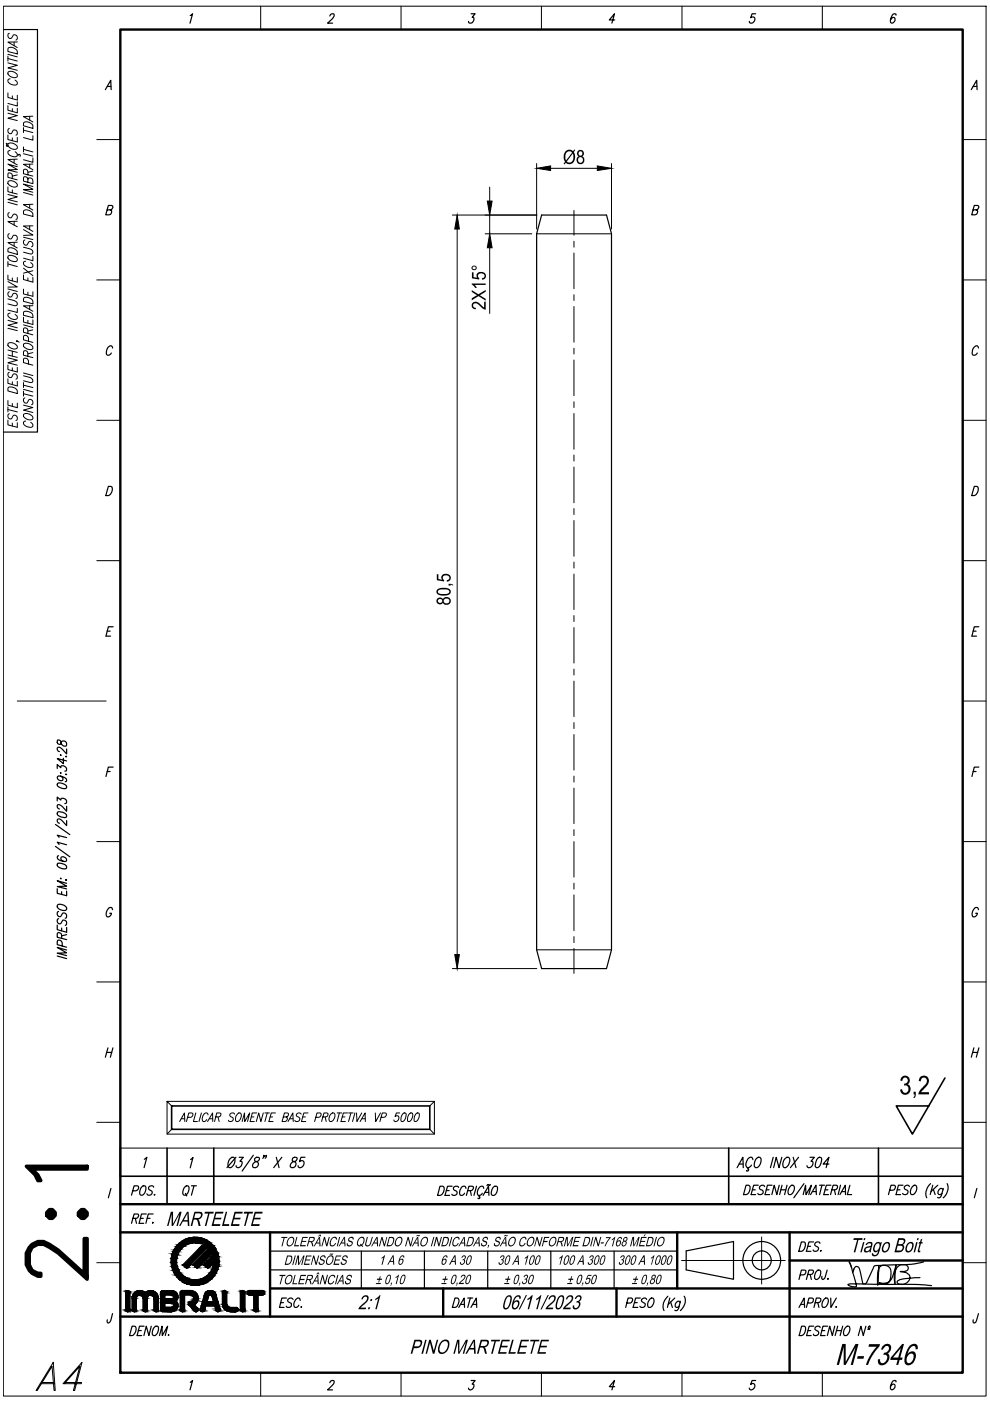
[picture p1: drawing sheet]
<svg xmlns="http://www.w3.org/2000/svg" width="210mm" height="297mm" viewBox="0 0 210 297" stroke-linecap="round" stroke-linejoin="round" font-family="sans-serif">
<!-- layer: 0 -->
<g fill="none" stroke="#000" stroke-width=".25">
<path d="M.7 6.3h7.2v85.3h-7.2M22.3 19l1.2-2 .1 2M22.8 18.3h.7M40.3 3.3l.5-.4-.5 2M69.9 3.4a.47 .47 0 0 1 .4-.5 .47 .47 0 0 1 .6 .4l-.4 .7-1 .9h1M99.9 2.9h.8l-.6 .8h.2a.71 .71 0 0 1 0 .9 .71 .71 0 0 1-1 .1v-.2M130.3 4.2h-1.1l1.1-1.3-.6 2M160.2 2.9h-.7l-.3 .9a.55 .55 0 0 1 .8 0 .55 .55 0 0 1-.2 .8 .56 .56 0 0 1-.9 .1v-.2M190 3.2v-.2l-.4-.1a1.72 1.72 0 0 0-.7 1.9 .63 .63 0 0 0 .8-.3 .63 .63 0 0 0-.3-.8l-.6 .5M205.9 19l1.2-2 .1 2M206.3 18.3h.8M22.7 44.5l1-.1 .2-.5v-.3h-.9l-.6 2h.7a.59 .59 0 0 0 .5-.5 .59 .59 0 0 0-.2-.6"/>
<path d="M114.8 45.6h13.8l1.1 4v151.8l-1.1 4h-13.8l-1-4v-151.8zM206.3 44.5l.9-.1 .3-.5v-.3h-.9l-.6 2h.7a.58 .58 0 0 0 .5-.5 .58 .58 0 0 0-.2-.6M23.9 73.8l-.2-.4a.77 .77 0 0 0-1 .7l-.2 .4a.57 .57 0 0 0 .3 .8 .75 .75 0 0 0 .8-.5M207.5 73.8l-.2-.4a.92 .92 0 0 0-1.2 1.1l.1 .7a.66 .66 0 0 0 1-.4M23 103.1h.5a1.03 1.03 0 0 1-.1 1.7l-.4 .3h-.6zM206.6 103.1h.5a1.03 1.03 0 0 1-.1 1.7l-.5 .3h-.5zM22.7 133.8h.7M24 132.9h-1l-.5 2h.9M206.3 133.8h.7M207.5 132.9h-.9l-.5 2h.9M12.2 156.9a.57 .57 0 0 0 0 .7 .57 .57 0 0 0 .6 .2 .65 .65 0 0 1 .9-.7 .65 .65 0 0 1 .2 1.1h-.2a1.1 1.1 0 0 1-.9-1.1zM14.1 158.8v1.1l-.9-1.1a.77 .77 0 0 0-1-.3l-.1 .4 .5 .4"/>
<path d="M11.8 179.5l3 2.2M11.8 174.8l3 2.2M12.1 169.8v-.8l.8 .6v-.2a.69 .69 0 0 1 .9 0 .69 .69 0 0 1 .1 .9l-.2 .1M12.1 162.9v-.8l.8 .7v-.3a.71 .71 0 0 1 .9 .1 .71 .71 0 0 1 .1 .9h-.2M12.2 172.2h.8a1.11 1.11 0 0 1 1.1 .9l-.1 .2-.3 .1-.4-.1a1.11 1.11 0 0 1-1.2-.9zM12.2 166.1a1.72 1.72 0 0 1 1.9 .7l-.1 .3a1.72 1.72 0 0 1-1.9-.7zM12.5 179.1l-.4-.5 2 .5M12.5 177.5l-.4-.4 2 .5M12.8 164.5l.3 .2a.53 .53 0 0 1 .2 .7 .72 .72 0 0 1-.8 0 .72 .72 0 0 1-.3-.8 1.72 1.72 0 0 1 1.9 .8l-.1 .3h-.2M12.8 163.9h.2zM12.8 160.1h.2zM13.4 160.8v1.1l-1.3-1.1 2 .5"/>
<path d="M13.9 164.2h.2zM13.9 160.4l.1-.1 .1 .1zM14.1 174v1l-.9-1a.77 .77 0 0 0-1-.3l-.1 .4 .5 .4M14.1 170.9v1.1l-1.2-1.2-.4-.2-.4 .2a.61 .61 0 0 0 .5 .7M22.7 163.6h.7M24 162.6h-1l-.5 2M206.3 163.6h.7M207.5 162.6h-.9l-.5 2M12.1 196.1v1l2 .6v-1.1M12.1 188.4v1l2 .5v-1M12.2 191.9a1.37 1.37 0 0 1 1.9 .9 1.29 1.29 0 0 1-2-.8zM12.2 183h.8a1.11 1.11 0 0 1 1.1 .9l-.1 .3a1.72 1.72 0 0 1-1.9-.8z"/>
<path d="M12.4 194.8a.53 .53 0 0 0-.2 .8 .53 .53 0 0 0 .8 .1l.2-.4a.57 .57 0 0 1 .9 .1 .57 .57 0 0 1-.3 .8M12.4 193.3a.53 .53 0 0 0-.2 .7 .53 .53 0 0 0 .8 .1l.2-.3a.57 .57 0 0 1 .9 0 .57 .57 0 0 1-.3 .9M12.4 181.4l-.2 .1-.1 .3a1.83 1.83 0 0 0 1.9 .8 .66 .66 0 0 0-.3-.8 .66 .66 0 0 0-.8 .1l.1 .4 .4 .3M12.8 186.2l.2 .1zM13.1 198.9l-.1-.9-.7-.3-.2 .3v.7l2 .5M13.1 189.1v.6M13.1 196.8v.6M13.9 186.6l.1-.1 .1 .1zM14.1 187.3l-2-.6 2 1.2-2 .1 2 .5M14.1 198.2l-1 .2M23.9 192.9l-.2-.4a.78 .78 0 0 0-1.1 .7l-.1 .4 .1 .7a.72 .72 0 0 0 1.1-.7h-.4M207.5 192.9l-.3-.5a1.28 1.28 0 0 0-.8 2 .79 .79 0 0 0 .8-.8h-.3"/>
<path d="M12.1 202.7l2 .5M13.2 200.6v-.7l-.2-.4-.5-.2-.3 .1-.1 .9 2 .5M14.1 201.4l-2-.5 2 1.1-2 .1 2 .5M22.6 223.1h1.1M22.9 222.2l-.6 2M23.9 222.2l-.5 2M206.2 223.1h1.1M206.5 222.2l-.6 2M207.5 222.2l-.5 2M23.5 252l-.5 2M28.1 252.5h.7l.4-.2 .2-.5-.1-.3-.9-.1-.5 2M28.2 258.3l.9-.1 .3-.4-.1-.3-.9-.1-.5 2"/>
<path d="M28.7 258.3l.2 1.1M29.7 258.3h.7M30 251.7l.4-.3h.3a1.33 1.33 0 0 1-.8 2l-.3-.3v-.5zM30.6 245.8l.5-.4-.5 2.2M31 257.4h-1l-.5 2h1M31.2 258.3h.6M32.3 259.2h.2l-.1 .2zM32.5 257.4h-1.1l-.5 2M32.6 251.7a.53 .53 0 0 0-.8-.2 .53 .53 0 0 0-.1 .8l.4 .2a.57 .57 0 0 1-.1 .9 .57 .57 0 0 1-.9-.3M32.7 253.3h.1zM39.1 251.7a.55 .55 0 0 1 .8-.2 1.37 1.37 0 0 1-.9 1.9l-.2-.3v-.5zM39.3 253l.3 .6"/>
<path d="M40.4 245.8l.5-.4-.6 2.2M40.6 251.4h1M41.1 251.4l-.5 2M48.8 245.7a.57 .57 0 0 1 .9-.2 1.49 1.49 0 0 1-1.1 2.1l-.2-.4-.1-.5zM50 245.4l-1.9 2.2M50.7 245.4h.9l-.7 .8h.2a.78 .78 0 0 1 0 1.1 .78 .78 0 0 1-1 .1v-.3M53.7 244.9l-2.4 3.4M54.2 245.5a.44 .44 0 0 0-.1 .7 .68 .68 0 0 1 .6 1 .68 .68 0 0 1-1.1 .2 1 1 0 0 1 1-1.2 .56 .56 0 0 0 .4-.7l-.2-.1zM56 245.1l-.1 .1 .1-.3v.2l-.3 .5M56.5 245.1h-.2l.2-.2v.4l-.3 .3M58.6 245.4l.6 2.2M59.8 245.4l-1.8 2.2"/>
<path d="M62.1 245.5a.47 .47 0 0 0 0 .7 .69 .69 0 0 1 .6 1 .69 .69 0 0 1-1.2 .2v-.3a1.35 1.35 0 0 1 1.3-1l.2-.6-.2-.1zM64.7 245.4h-.9l-.3 .9a.58 .58 0 0 1 1 .1 .8 .8 0 0 1-.3 .9 .8 .8 0 0 1-1 .1v-.3M93.3 251.5h.5a1.03 1.03 0 0 1 0 1.7l-.5 .2h-.5zM94.6 252.4h.6M95.9 251.5h-1l-.6 1.9h1M97.2 251.8a.54 .54 0 0 0-.8-.3 .54 .54 0 0 0-.1 .8l.4 .2a.59 .59 0 0 1 0 .9 .59 .59 0 0 1-.9-.2M98.8 252l-.1-.4a1.06 1.06 0 0 0-1.3 1.4l.2 .4a.62 .62 0 0 0 .9-.4M99.2 252.4l.9-.1 .3-.4-.1-.3-.9-.1-.5 1.9M99.7 252.4l.2 1M101 251.5l-.5 1.9M101.6 253.4l-.1 .3h.2v.3h-.4M102.4 253.4l1.2-1.9 .1 1.9"/>
<path d="M102.6 252l-.2-.4a1.12 1.12 0 0 0-1.1 .4 1.12 1.12 0 0 0-.1 1.2l.1 .2a.62 .62 0 0 0 1-.4M102.9 252.8h.7M103.4 251.2l-.2 .2M103.4 251.2h.2M103.6 251.2v.1M103.7 251.3h.2M104 251.1l-.2 .2M104.5 251.8a.55 .55 0 0 1 1 0 1.34 1.34 0 0 1-1.1 1.6l-.2-.2v-.5zM156.3 247.6l1.2-2.2 .1 2.2M156.7 246.8h.9M158.2 251.3h.5a1.25 1.25 0 0 1-.5 2h-.6zM158.6 247.6l-.1 .3h.2v.3l-.1 .1-.3-.1"/>
<path d="M159.5 252.3h.6M159.6 245.9l-.1-.4a.85 .85 0 0 0-1.2 .7 1.05 1.05 0 0 0 .1 1.4 .94 .94 0 0 0 .9-.6M160.3 245.7a.58 .58 0 0 1 1.1 0 1.56 1.56 0 0 1-1.2 1.9l-.3-.4v-.5zM160.8 251.3h-1l-.6 2h1M162.1 251.6a.55 .55 0 0 0-.8-.2 .55 .55 0 0 0-.1 .8l.4 .1a.59 .59 0 0 1 0 .9 .59 .59 0 0 1-.9-.2M162.5 252.3h.6M163.7 251.3h-1l-.5 2h1M163.9 245.4l-.5 2.2M165.2 251.3l-.5 2-.5-2-.6 2M165.6 252.3h1M165.8 245.4l-.6 2.2-.6-2.2-.6 2.2M165.8 251.3l-.5 2"/>
<path d="M166.4 245.7a.57 .57 0 0 1 .9-.2 1.56 1.56 0 0 1-1 2.1l-.3-.4v-.5zM166.9 251.3l-.5 2M167.5 251.6a.48 .48 0 0 1 .4-.3 .48 .48 0 0 1 .5 .3 1.34 1.34 0 0 1-1.1 1.7l-.2-.3v-.4zM168.2 245.4l.6 2.2M169.3 245.4l-1.7 2.2M170.3 253.3l.5-2 .1 2 1.1-2-.5 2M170.5 251l-2.2 3M171.7 245.4h1l-.8 .8h.3a.79 .79 0 0 1 0 1 .79 .79 0 0 1-1.1 .2v-.3M171.9 253.3l1.1-2 .1 2M172.3 252.6h.7M173.5 245.5l.2-.1 .4 .1v.8a1.28 1.28 0 0 1-.9 1.3l-.3-.2-.1-.3 .2-.8zM173.8 251.3h1"/>
<path d="M174.3 251.3l-.5 2M174.9 252.3h.6M175.8 246.8h-1.3l1.3-1.4-.6 2.2M176.2 251.3h-1l-.5 2h1M176.4 252.3l.9-.1 .2-.3v-.5l-.9-.1-.5 2M176.9 252.3l.3 1M178.1 253.3l1.1-2 .1 2M178.2 251.3l-.5 2M178.5 252.6h.7M180.2 251.3l-.6 2h1M188.6 252.3h.7a.61 .61 0 0 0 .5-.4 .61 .61 0 0 0-.2-.6h-.7l-.5 2M190.2 252.3h.6"/>
<path d="M191.5 251.3h-1l-.5 2h1M192.8 251.6a.54 .54 0 0 0-.8-.2 .54 .54 0 0 0-.1 .8l.4 .1a.6 .6 0 0 1-.1 .9 .6 .6 0 0 1-.8-.2M193.4 251.6a.48 .48 0 0 1 .5-.3 .48 .48 0 0 1 .4 .3 1.34 1.34 0 0 1-1 1.7l-.2-.3-.1-.4zM197.3 251a2.76 2.76 0 0 0-.8 3M197.8 251.3l-.6 2M197.9 252.2l.4 1.1M198.8 251.3l-1.4 1.3M199.9 252.3l-.1-.2a.72 .72 0 0 0-.8 .3 .72 .72 0 0 0 .1 .9l.6-.3M200 252l-.6 1.8-.2 .2-.4-.1M200.8 251a2.52 2.52 0 0 1-.8 3M207.1 252l-.5 2M23.9 278.5l-.4 1.5-.5 .5-.3-.2 .1-.5"/>
<path d="M57.3 265.3h86.3M57.3 269.2h86.3M59.5 276.2h.6M60.7 275.2h-.9l-.5 2h.9M62.1 275.5a.55 .55 0 0 0-.7-.2 .55 .55 0 0 0-.2 .8l.4 .2a.59 .59 0 0 1 0 .9 .59 .59 0 0 1-.9-.3M63.7 275.7l-.2-.4a.81 .81 0 0 0-1.1 .7l-.1 .4a.56 .56 0 0 0 .3 .8 .56 .56 0 0 0 .8-.5M63.8 277.1h.2zM76.6 265.3v7.9M90 265.3v7.9M96.5 275.2h.5a1.21 1.21 0 0 1 .1 1.4 1.21 1.21 0 0 1-1.2 .6zM97.3 277.2l1.1-2 .1 2M97.7 276.6h.8"/>
<path d="M99.2 275.2h1M99.7 275.2l-.5 2M99.9 277.2l1.1-2 .1 2M100.3 276.6h.7M103.4 265.3v7.9M116.8 265.3v7.9M130.2 265.3v7.9M132.9 276.3l.9-.1 .3-.6v-.3l-.9-.1-.5 2M134.5 276.2h.6M135.7 275.2h-.9l-.6 2h1M137.1 275.5a.53 .53 0 0 0-.8-.2 .53 .53 0 0 0-.1 .8l.5 .3a.61 .61 0 0 1-.2 .8 .61 .61 0 0 1-.8-.3M137.7 275.5a.48 .48 0 0 1 .5-.3 .48 .48 0 0 1 .4 .3 1.34 1.34 0 0 1-1 1.7l-.2-.3-.1-.5z"/>
<path d="M141.6 274.8a2.67 2.67 0 0 0-.8 3.1M142 275.2l-.5 2M142.2 276.1l.4 1.1M143.1 275.2l-1.4 1.4M144.2 276.2l-.1-.2a.72 .72 0 0 0-.8 .3 .72 .72 0 0 0 .1 .9l.6-.3M144.3 275.9l-.4 1.5a.53 .53 0 0 1-.8 .4M145.1 274.8a2.46 2.46 0 0 1-.8 3.1M145.5 265.2l10-2v8l-10-2zM169.4 277.2l1.1-2 .1 2M169.7 270.3l.9-.1 .3-.5-.1-.3-.9-.1-.5 2M169.8 276.6h.7M169.9 263.3h.6a1.25 1.25 0 0 1-.6 2h-.5z"/>
<path d="M171.2 276.3h.7a.58 .58 0 0 0 .5-.5 .58 .58 0 0 0-.2-.6h-.7l-.5 2M171.3 270.2l.9-.1 .3-.4-.1-.3-.9-.1-.5 2M171.3 264.2h.6M171.8 270.2l.2 1.1M172.5 263.3h-1l-.5 2h.9M172.8 276.2l1-.1 .2-.3v-.5l-.9-.1-.5 2M173.3 269.4l.5-.1a1.29 1.29 0 0 1-.8 2 1.35 1.35 0 0 1 .3-1.9zM173.4 276.2l.2 1M173.8 263.6a.55 .55 0 0 0-.7-.2 .55 .55 0 0 0-.2 .8l.4 .2a.57 .57 0 0 1 0 .9 .57 .57 0 0 1-.9-.3M173.9 265.2h.2zM174.7 275.5a.48 .48 0 0 1 .4-.3 .48 .48 0 0 1 .5 .3 1.34 1.34 0 0 1-1.1 1.7l-.2-.3v-.5zM175.4 269.3l-.5 1.5-.4 .5-.3-.2 .1-.5"/>
<path d="M175.5 271.1h.1l-.1 .2zM176.1 275.2l.1 2 1.1-2M177.2 277.1h.2zM180.6 268.9l-.5-1.4 .3 .8 1.2 4.4a1.63 1.63 0 0 1-1.8-.4l.4-.1 7.9 .1a58.2 58.2 0 0 1 9.4 .3M186.3 269.6v-1.3l-.2 4.2-.1-1.2a4.3 4.3 0 0 1 .6-2.7 1.46 1.46 0 0 1 1.6-.1 1.46 1.46 0 0 1 .7 1.4v.6a1.51 1.51 0 0 1-1.1 1.7l-1.4-.2a2.28 2.28 0 0 0 3.1-2l.5-1.8-.2 4a3.2 3.2 0 0 1 1.1-4l.3-.1a.87 .87 0 0 1 1 .2 .87 .87 0 0 1 .2 1l-.6 .3h-.8a1.79 1.79 0 0 1 1.9 1.2 1.69 1.69 0 0 1-2.7 1.1l.1-.3a10.5 10.5 0 0 1 4.8-.7M195.9 267.5l-2.7 .6-7.8 .3-1.9 3.8-.6-.1-.5-2.3a1.49 1.49 0 0 0-.6-1.2 .52 .52 0 0 0-.7 .4l-.3 .7 .2-.7M207.5 278.5l-.5 1.5-.4 .5-.3-.2 .1-.5M28 281.2l.7 .1a1.48 1.48 0 0 1-.7 1.9h-.5zM29.3 282.1h.7M30.6 281.2h-1l-.5 2h.9M32.1 281.2l-.5 2-.6-2-.5 2M32.7 281.5a.59 .59 0 0 1 .8-.2 1.65 1.65 0 0 1-.7 1.9h-.3l-.2-.3v-.5z"/>
<path d="M33.8 283.2l.6-2v2l1.1-2-.5 2M35.7 283.1h.1zM40.3 293.1l.5-.4-.5 2M69.9 293.2a.47 .47 0 0 1 .4-.5 .47 .47 0 0 1 .6 .4l-.4 .6-1 1h1M99.9 292.7h.8l-.6 .8h.2a.71 .71 0 0 1 0 .9 .71 .71 0 0 1-1 .1v-.2M130.3 294h-1.1l1.1-1.3-.6 2M160.2 292.7h-.7l-.3 .8a.51 .51 0 0 1 .8 .1 .75 .75 0 0 1-.2 .9 .75 .75 0 0 1-.9 0v-.2M170 281.2h.5a1.25 1.25 0 0 1-.5 2h-.6zM171.3 282.1h.6M172.5 281.2h-.9l-.6 2h1M173.9 281.5a.53 .53 0 0 0-.8-.3 .53 .53 0 0 0-.1 .8l.4 .2a.57 .57 0 0 1-.1 .9 .57 .57 0 0 1-.8-.2M174.2 282.1h.7"/>
<path d="M175.5 281.2h-1l-.5 2h.9M177 281.2l-.5 2-.6-2-.5 2M177.4 282.1h1M177.6 281.2l-.5 2M178.7 281.2l-.6 2M179.3 281.5a.55 .55 0 0 1 .8-.2 1.52 1.52 0 0 1-.7 1.9l-.4-.1-.2-.4 .2-.8zM183.6 281.2l-.6 2-.5-2-.5 2M184 281.9h.4M184.2 281.2h.1a.28 .28 0 0 1 .2 .4 .28 .28 0 0 1-.4 .1zM190 293v-.2l-.4-.1a1.69 1.69 0 0 0-.7 1.9 .61 .61 0 0 0 .8-.3 .61 .61 0 0 0-.3-.8l-.6 .5"/>
<circle cx="161.5" cy="267.2" r="4"/>
<circle cx="161.5" cy="267.2" r="2.01"/>
</g>
<g fill="none" stroke="#000" stroke-width=".21">
<path d="M.7 1.3h208.4v294.7h-208.4zM1.7 19.7v1l2 .5v-1M1.7 13.3l2 .5-2 .6 2 .5M1.7 11.9v1.1M1.7 12.4l2 .6M1.7 11.5l2 .6M1.8 15.2a1.52 1.52 0 0 1 1.9 .7v.3a1.28 1.28 0 0 1-2-.8zM1.8 10.2a1.34 1.34 0 0 1 1.9 1.2l-2-.5zM2 7.1a.53 .53 0 0 0-.3 .7 .53 .53 0 0 0 .8 .2l.2-.4a.57 .57 0 0 1 .9 .1 .57 .57 0 0 1-.2 .8M2.1 16.7l-.3 .1a.76 .76 0 0 0 .6 1.1l.5 .1 .7-.1a.62 .62 0 0 0-.4-.9M3 8.9v.8M3.7 8.9h-2l2 1.2"/>
<path d="M55.3 1.3v5M85 1.3v5M114.8 1.3v5M144.6 1.3v5M174.4 1.3v5M1.3 30.4l.2 .1M1.4 30.9l.2 .2M1.4 30.7v.2M1.5 30.7h-.1M1.5 30.4v.2M1.7 39.6v1l2 .5M1.7 28.6v1l2 .5v-1"/>
<path d="M1.7 24l2 .5-2 .6 2 .5M1.7 22.4v1l2 .5v-1M1.8 38.4a1.36 1.36 0 0 1 1.9 1 1.28 1.28 0 0 1-2-.8zM1.8 30.4a1.52 1.52 0 0 1 1.9 .7v.3a1.28 1.28 0 0 1-2-.8zM2 27.2a.55 .55 0 0 0-.3 .8 .55 .55 0 0 0 .8 .2l.2-.5a.57 .57 0 0 1 .9 .1 .57 .57 0 0 1-.2 .9M2.1 31.9l-.3 .1a.76 .76 0 0 0 .6 1.1l.5 .1 .7-.1a.62 .62 0 0 0-.4-.9M2.6 37.8l-.1-.9-.3-.2h-.4l-.1 .9 2 .5M2.6 20.3v.6M2.6 23v.6M2.6 29.3v.5M3 33.8v.7M3.7 35.3l-2-.5 2 1.1-2 .1 2 .5"/>
<path d="M3.7 33.7l-2 .1 2 1.2M3.7 32.9l.5-.1v.3M3.7 21.6v.9l-2-.6M3.7 37.1l-1.1 .2M5 27.1v1M5 31.2v1M5 32.6l2 .5M5 31.7l2 .5M5 27.6l2 .5M5.1 26a1.48 1.48 0 0 1 1.9 .7v.5l-2-.5zM5.9 38l.4-.3a.59 .59 0 0 1 .7 .6v.6l-2-.5 .1-.9h.4l.3 .2 .1 1M5.9 37.1v-.7l-.2-.4-.3-.1h-.3l-.1 .9 2 .5"/>
<path d="M6.3 24.7v.7M6.3 34.8v.8M7 39.5l-2-.5 2 1.1-2 .1 2 .6M7 34.8h-2l2 1.2M7 33.5v.9l-2-.5M7 28.8v.9l-2-.5M7 24.6l-2 .1 2 1.2M7 36.3l-1.1 .2M20.5 29.6h5M103.8 39.7v2.9M113.8 34.7v13.9M116.7 35.7h9.9"/>
<path d="M129.7 34.7v13.9M204.1 29.6h5M1.7 59.7l2 1.1-2 .1M1.7 58.3v1l2 .5v-1M1.7 41.2l2 .5-2 .6 2 .5M1.7 55.5v1M1.7 56l2 .5M1.7 42.9l2 .5M1.8 54.3a1.37 1.37 0 0 1 1.9 .9 1.29 1.29 0 0 1-2-.8zM1.8 52.7a1.34 1.34 0 0 1 1.9 1.2l-2-.5zM2 49.5l-.2 .2a.61 .61 0 0 0-.1 .7 .61 .61 0 0 0 .7 .2l.3-.6a.57 .57 0 0 1 .9 .1 .57 .57 0 0 1-.2 .9M2 45.1a.53 .53 0 0 0-.3 .8 .53 .53 0 0 0 .8 .1l.2-.4a.57 .57 0 0 1 .9 .1 .57 .57 0 0 1-.2 .8"/>
<path d="M2.6 40.3v.6M2.6 58.9v.7M3 46.9v.8M3 51.4v.8M3.7 51.4h-2l2 1.2M3.7 46.9l-2 .1 2 1.1M5 58.3v1l2 .5v-1M5 52.4l1.4 .4a.56 .56 0 0 1 .6 .4 .56 .56 0 0 1-.3 .6l-1.7-.3M5 48.7l2 1.1-2 .1M5 56.9l2 1.6M5 50.3l2 .5M5 40.8l2 .6"/>
<path d="M5.1 44.6a1.34 1.34 0 0 1 1.9 1.3l-2-.5zM5.3 50.9a.53 .53 0 0 0-.3 .8 .53 .53 0 0 0 .8 .1l.2-.4a.57 .57 0 0 1 .9 .1 .57 .57 0 0 1-.2 .8M5.4 55.4l-.3 .1a1.11 1.11 0 0 0 1.4 1.2l.4-.1a.62 .62 0 0 0-.4-.9M5.9 58.9v.6M6.3 43.4v.7M6.3 47.9v.8M7 54.4v.9l-2-.6M7 47.9h-2l2 1.2M7 43.3l-2 .1 2 1.1M7 57.4l-2 .5M20.5 59.4h5M95.9 45.6h17.9"/>
<path d="M96.9 48.6v153.8M102.9 49.6h9.9M103.8 45.6v4M103.8 52.5v14M113.8 49.6h15.9M204.1 59.4h5M1.7 77.4v1l2 .5v-1M1.7 75.9l2 .5-2 .5 2 .5M1.7 67.9l2 .6-2 .5 2 .5M1.7 63.4l1.4 .4a.66 .66 0 0 1 .5 .9l-.5 .1-1.4-.4M1.7 75.3l2 .5M1.7 74.2l2 .5"/>
<path d="M1.7 69.6l2 .5M1.7 61.3l2 .5M1.8 72.8a1.36 1.36 0 0 1 1.9 .9 1.28 1.28 0 0 1-2-.8zM2 79a.55 .55 0 0 0-.3 .7 .55 .55 0 0 0 .8 .2l.2-.4a.57 .57 0 0 1 .9 0 .57 .57 0 0 1-.2 .9M2 61.8a.55 .55 0 0 0-.3 .8 .55 .55 0 0 0 .8 .2l.2-.4a.57 .57 0 0 1 .9 0 .57 .57 0 0 1-.2 .9M2.1 66.4l-.3 .1a.81 .81 0 0 0 .6 1.1l.5 .1a.56 .56 0 0 0 .8-.3 .56 .56 0 0 0-.5-.7M2.6 74.5v1M2.6 78v.6M3.6 72.3l.1 .1-.2-.1h.1l.4 .3M3.7 65.4v.9l-2-.6M5 79.7l1.4 .4a.7 .7 0 0 1 .5 .9l-.5 .1-1.4-.4M5 67.3v1l2 .5v-1"/>
<path d="M5 61.3v1l2 .5v-1M5 79.1l2 .5M5 68.9l2 .5M5.1 72.9a1.36 1.36 0 0 1 1.9 1 1.28 1.28 0 0 1-2-.9zM5.1 66.1a1.56 1.56 0 0 1 1.9 .7v.6l-2-.6zM5.1 63.2a1.48 1.48 0 0 1 1.9 .7v.5l-2-.5zM5.9 75.6v-.7l-.2-.4-.3-.2-.3 .1-.1 .9 2 .5M5.9 70.7l-.1-.9-.3-.2a.35 .35 0 0 0-.5 .2v.6l2 .6M5.9 61.9v.7M5.9 67.9v.6M6 77.2v-.7a.58 .58 0 0 0-.4-.5 .58 .58 0 0 0-.6 .2v.7l2 .5M6 72.3v-.7l-.2-.3-.4-.2-.3 .1-.1 .9 2 .5"/>
<path d="M6.3 64.9v.7M7 64.8l-2 .1 2 1.1M7 74.8l-1.1 .2M7 69.9l-1.1 .3M1.7 89.1v1l2 .5v-1M1.7 84.9v1l2 .5v-.9M1.7 80.3v1l2 .5v-.9M1.7 86.8l2 .5M1.7 86.3v1M1.8 82.2a1.48 1.48 0 0 1 1.9 .7v.5l-2-.5zM2 87.7l-.2 .1a.61 .61 0 0 0-.1 .7 .61 .61 0 0 0 .7 .3l.3-.6a.57 .57 0 0 1 .9 .1 .57 .57 0 0 1-.2 .9M2.6 80.9v.6"/>
<path d="M2.6 85.6v.5M2.6 89.7v.6M5 85.9l2 .5-2 .6 2 .5M5 83.5l2 .5M5 81.1v1.1M5 82.9v1.1M5 82.6l2 .5M5 81.7l2 .5M5.1 87.8a1.52 1.52 0 0 1 1.9 .7v.3a1.28 1.28 0 0 1-2-.9zM5.3 84.4a.55 .55 0 0 0-.3 .8 .55 .55 0 0 0 .8 .1l.2-.4a.57 .57 0 0 1 .9 .1 .57 .57 0 0 1-.2 .8M5.4 89.3l-.3 .1a.76 .76 0 0 0 .6 1.1l.5 .1 .7-.1a.62 .62 0 0 0-.4-1M20.5 89.1h5"/>
<path d="M204.1 89.1h5M20.5 118.9h5M204.1 118.9h5M3.7 148.6h18.8M204.1 148.6h5M20.5 178.4h5M204.1 178.4h5M20.5 208.2h5M95.9 205.4h17.9M113.8 201.4h15.9M204.1 208.2h5M20.5 238h5"/>
<path d="M35.4 233.5h56.7v7h-56.7v-7l1 1M36.4 239.4l-1 1.1M38.1 237.8l1-1.8 .1 1.8M38.4 237.2h.7M39.8 236.9l.8-.1 .3-.5-.1-.2-.8-.1-.5 1.8M41.5 236l-.5 1.8h.9M42.7 236l-.5 1.8M44 237.8l1.1-1.8v1.8M44.1 236.4l-.1-.3a1.03 1.03 0 0 0-1.1 1.4l.1 .2a.56 .56 0 0 0 .8-.3M44.4 237.2h.7M45.7 236.8l.9-.1 .2-.6-.2-.1h-.6l-.5 1.8M46.2 236.8l.3 1"/>
<path d="M49.7 236.2a.51 .51 0 0 0-.6-.2 .51 .51 0 0 0-.3 .6l.5 .3a.54 .54 0 0 1-.1 .8 .54 .54 0 0 1-.8-.2M50.5 236.1l.4-.1a1.15 1.15 0 0 1-.7 1.8 1.25 1.25 0 0 1 .3-1.7zM51.3 237.8l.5-1.8 .1 1.8 1-1.8-.4 1.8M53.3 236.8h.5M54.4 236h-.9l-.5 1.8h.9M55.8 236l-.5 1.8-.5-1.8-.5 1.8M56.2 236h.9M56.7 236l-.5 1.8M57.3 236.8h.5M58.4 236h-.9l-.5 1.8h.9M60.1 236.8h.6l.3-.2 .1-.5-.8-.1-.5 1.8h.6l.3-.2 .2-.4-.2-.4M61.1 237.8l1-1.8 .1 1.8"/>
<path d="M61.4 237.2h.7M63.9 236.2a.53 .53 0 0 0-.7-.2 .53 .53 0 0 0-.3 .6l.5 .3a.55 .55 0 0 1-.1 .8 .55 .55 0 0 1-.8-.2M64.2 236.8h.6M65.3 236h-.9l-.5 1.8h.9M67 236.9l.8-.1 .3-.5-.1-.2-.8-.1-.5 1.8M68.4 236.8h.7l.3-.2 .1-.5-.8-.1-.5 1.8M68.9 236.8l.3 1M70.1 236.2a.52 .52 0 0 1 .8-.1 1.23 1.23 0 0 1-.9 1.7l-.2-.3v-.4zM71.5 236h1M72 236l-.5 1.8M72.5 236.8h.6M73.7 236h-.9l-.5 1.8h.9"/>
<path d="M73.9 236h1M74.4 236l-.5 1.8M75.3 236l-.6 1.8M75.6 236l.1 1.8 1-1.8M76.4 237.8l1-1.8 .1 1.8M76.7 237.2h.7M79.6 236l.1 1.8 1-1.8M80.8 236.9l.8-.1 .3-.5v-.2l-.8-.1-.6 1.8M84.7 236h-.6l-.3 .7 .5-.1a.65 .65 0 0 1 .2 .9 .65 .65 0 0 1-.9 .1l-.1-.2M85.5 236.1h.5v.6a1.06 1.06 0 0 1-.8 1.1 .78 .78 0 0 1-.1-1.1zM86.9 236.1h.5a1.42 1.42 0 0 1-.8 1.7 .78 .78 0 0 1-.1-1.1zM88.3 236.1h.5a1.42 1.42 0 0 1-.8 1.7 .78 .78 0 0 1-.1-1.1z"/>
<path d="M91.1 239.4l1 1.1M92.1 233.5l-1 1M204.1 238h5M25.5 243.4h178.6M20.5 267.7h5M26.9 273.7a.49 .49 0 0 1 .7 .4v3.5a.49 .49 0 0 1-.5 .5 .49 .49 0 0 1-.5-.4v-3.6zM28 275.3v2.3a.49 .49 0 0 0 .5 .5 .49 .49 0 0 0 .5-.5M28.9 275.3v2.4M30.3 275.2a.7 .7 0 0 0-.7-.7 .7 .7 0 0 0-.7 .7M30.3 275.3v2.3a.49 .49 0 0 0 .5 .5 .49 .49 0 0 0 .5-.5M31.3 275.3v2.4M32.6 275.3v2.3a.49 .49 0 0 0 .5 .5 .49 .49 0 0 0 .5-.5"/>
<path d="M32.7 275.2a.7 .7 0 0 0-.7-.7 .7 .7 0 0 0-.7 .7M33.6 275.3v2.4M33.6 275.2a1.64 1.64 0 0 0-1-1.5 1.64 1.64 0 0 0-1.8 .4 1.63 1.63 0 0 0-1.8-.4 1.63 1.63 0 0 0-1 1.5M34.5 273.6h1.9M34.5 273.6l-.4 .2-.1 .3 .1 3.8 .4 .2h1.9M36.4 276.3h-1.4v.9h1.4M36.4 276.2a.44 .44 0 0 1 .4 .5 .44 .44 0 0 1-.4 .4M36.4 274.5a.44 .44 0 0 1 .4 .5 .44 .44 0 0 1-.4 .4h-1.4v-.8h1.4M36.5 273.6a1.33 1.33 0 0 1 1.1 .8 1.33 1.33 0 0 1-.2 1.4 1.36 1.36 0 0 1 .3 1.5 1.36 1.36 0 0 1-1.2 .8M40.4 274.6h-1.3v3.1M40.4 274.5a.7 .7 0 0 1 .7 .7 .7 .7 0 0 1-.7 .7M40.4 275.9l-.3 .1-.2 .5 1.3 1.5a.49 .49 0 0 0 .7 0 .49 .49 0 0 0 0-.7l-.7-.7"/>
<path d="M40.5 273.6h-1.8l-.4 .2-.1 3.8a.49 .49 0 0 0 .5 .5 .49 .49 0 0 0 .5-.5M40.5 273.6a1.63 1.63 0 0 1 1.5 1.2 1.63 1.63 0 0 1-.7 1.8M42.5 277.5a.49 .49 0 0 0 .3 .6 .49 .49 0 0 0 .6-.3M42.5 277.5l.8-3a1.29 1.29 0 0 1 1.3-.9 1.29 1.29 0 0 1 1.2 .9l.9 3M43.4 277.8l.2-.9h1.9l.3 .9M44.3 274.7l-.4 1.3h1.3l-.3-1.3M44.5 274.6h.2M44.5 274.5l-.2 .2M44.7 274.5l.2 .2M46.7 277.5a.49 .49 0 0 1-.3 .6 .49 .49 0 0 1-.6-.3M47.2 276.5a1.63 1.63 0 0 0 1.6 1.6M48.1 274.1v2.4"/>
<path d="M48.1 274.1a.49 .49 0 0 0-.5-.5 .49 .49 0 0 0-.5 .5v2.5M48.1 276.5a.7 .7 0 0 0 .7 .7h1.2M50 277.2a.49 .49 0 0 1 .5 .4 .49 .49 0 0 1-.5 .5h-1.2M51 274.1v3.6M51 274.1a.49 .49 0 0 1 .5-.5 .49 .49 0 0 1 .5 .5l-.1 3.6a.47 .47 0 0 1-.4 .4 .47 .47 0 0 1-.5-.5M52.9 273.6h2.8a.49 .49 0 0 1 .5 .5 .49 .49 0 0 1-.5 .5h-1v3.1M52.9 274.6h.9v3a.49 .49 0 0 0 .5 .5 .49 .49 0 0 0 .5-.5M52.9 273.6a.49 .49 0 0 0-.5 .5 .49 .49 0 0 0 .5 .5M204.1 267.7h5M8.5 293.4h3.1M8.9 293.1h2.5M11.3 288.8l.4 6h-.2l-.5-5.1-3.1 5.1h-.3z"/>
<path d="M13.7 293.1h3.6l-.1 .3h-3.8l4-4.6-1.6 6h-.2l1.3-5.1-3.3 3.7M55.3 291v5M85 291v5M114.8 291v5M144.6 291v5M174.4 291v5"/>
</g>
<!-- layer: CENTRO -->
<g fill="none" stroke="#000" stroke-width=".21">
<path d="M121.7 44.6v5.3M121.7 51.1v1.3M121.7 53.6v7.6M121.7 62.5v1.2M121.7 65v7.6M121.7 73.8v1.3M121.7 76.3v7.6M121.7 85.2v1.2M121.7 87.7v7.6M121.7 96.5v1.2M121.7 99v7.6M121.7 107.8v1.3"/>
<path d="M121.7 110.4v7.5M121.7 119.2v1.2M121.7 121.7v7.5M121.7 130.5v1.3M121.7 133.1v7.5M121.7 141.9v1.2M121.7 144.4v7.5M121.7 153.2v1.3M121.7 155.7v7.6M121.7 164.5v1.3M121.7 167.1v7.5M121.7 175.9v1.3"/>
<path d="M121.7 178.4v7.6M121.7 187.2v1.3M121.7 189.7v7.6M121.7 198.6v1.3M121.7 201.1v5.3"/>
</g>
<!-- layer: 0 -->
<path d="M25.5 6.3h178.6v284.7h-178.6zM25.5 255.3h178.6M25.5 279.1h178.6M25.5 261.3h178.6M57.3 261.3v17.8M57.3 273.2h146.8M94 273.2v5.9M130.7 273.2v5.9M143.6 261.3v11.9M167.4 261.3v29.7M167.4 267.3h36.7" fill="none" stroke="#000" stroke-width=".51"/>
<g fill="#000" stroke="#000" stroke-width=".21">
<path d="M113.8 35.7l2.9-.5v1zM126.6 35.2l3.1 .5-3.1 .5zM96.9 45.6l.5 3h-1zM103.3 42.6h1l-.5 3zM103.8 49.6l.5 2.9h-1zM96.4 202.4h1l-.5 3zM29.4 273.6h.2zM32 273.6h.1zM39.4 268.8h.3zM39.4 268.8h.2zM40.4 272.5h2zM40.9 262.3h1.1z"/>
<path d="M41.7 268.8h.2zM42 263.6h1zM42.8 278.1h.2zM43.8 268.7h.5zM43.8 263.1l.1-.2 .2 .2zM44.4 273.6h.4zM46.1 278.1h.2zM48.4 278h1.9zM54 278l.3 .1zM54 278h.5z"/>
<path d="M26.7 273.9l-.1 .2h.9zM26.7 273.9h.8v.2z"/>
<path d="M26.6 274.1v3.6h.9zM26.6 274.1h.9v3.6z"/>
<path d="M26.7 273.9h.8l-.7-.2zM26.8 273.7h.5l.2 .2z"/>
<path d="M26.6 277.7l.1 .2h.8zM26.6 277.7h.9v.2z"/>
<path d="M26.8 273.7h.5zM27.1 273.6l.2 .1z"/>
<path d="M26.7 277.9l.1 .1h.5zM26.7 277.9h.8l-.2 .1z"/>
<path d="M26.8 278l.3 .1zM26.8 278h.5z"/>
<path d="M28.1 274.9l-.1 .4h.9zM28.1 274.9h.9l-.1 .4z"/>
<path d="M28 275.3v2.4h.9zM28 275.3h.9v2.4z"/>
<path d="M28.1 274.8v.1h.9zM28.1 274.8h1.1l-.2 .1z"/>
<path d="M28.1 274.7v.1h1.1zM28.1 274.7h1.2l-.1 .1z"/>
<path d="M28 277.7l.1 .2h.8zM28 277.7h.9v.2z"/>
<path d="M28.2 274.6l1.1 .1zM28.2 274.6h1.4z"/>
<path d="M28.3 274.3l-.1 .3h5.2zM28.3 274.3h5l.1 .3z"/>
<path d="M28.1 277.9l.2 .1h.4zM28.1 277.9h.8l-.2 .1z"/>
<path d="M28.5 274.1l-.2 .2h5zM28.5 274.1h4.6l.2 .2z"/>
<path d="M28.3 278l.2 .1zM28.3 278h.4z"/>
<path d="M28.6 274l-.1 .1h2.3zM28.6 274h2l.2 .1z"/>
<path d="M28.5 274.1h2.3zM28.5 274.1h2.3z"/>
<path d="M28.6 274h2l-1.7-.2zM28.9 273.8h1.5l.2 .2z"/>
<path d="M28.9 273.8h1.5zM29 273.7l1.4 .1z"/>
<path d="M29 273.7h1.2zM29.4 273.6l.8 .1z"/>
<path d="M29.4 273.6h.6zM29.4 273.6h.6z"/>
<path d="M29.6 274.6l2 .1zM29.6 274.6h2.3z"/>
<path d="M30 274.7l.2 .2h1.2zM30 274.7h1.6l-.2 .2z"/>
<path d="M30.2 274.9l.1 .4h1zM30.2 274.9h1.2l-.1 .4z"/>
<path d="M30.3 275.3v2.4h1zM30.3 275.3h1v2.4z"/>
<path d="M30.3 277.7l.1 .2h.8zM30.3 277.7h1l-.1 .2z"/>
<path d="M30.4 277.9l.2 .1h.4zM30.4 277.9h.8l-.2 .1z"/>
<path d="M30.6 278l.2 .1zM30.6 278h.4z"/>
<path d="M30.8 274.1h2.2l-2.1-.1zM30.9 274h2.1v.1z"/>
<path d="M30.9 274h2.1l-1.8-.2zM31.2 273.8h1.5l.3 .2z"/>
<path d="M31.2 273.8h1.5zM31.4 273.7l1.3 .1z"/>
<path d="M31.4 273.7h1.1zM31.6 273.6l.9 .1z"/>
<path d="M31.6 273.6h.6zM32 273.6h.2z"/>
<path d="M31.9 274.6l1.5 .1zM31.9 274.6l1.5 .1z"/>
<path d="M32.3 274.7l.1 .1h1.1zM32.3 274.7h1.1l.1 .1z"/>
<path d="M32.4 274.8l.1 .1h1zM32.4 274.8h1.1v.1z"/>
<path d="M32.5 274.9l.1 .4h1zM32.5 274.9h1l.1 .4z"/>
<path d="M32.6 275.3v2.4h1zM32.6 275.3h1v2.4z"/>
<path d="M32.6 277.7l.1 .2h.8zM32.6 277.7h1l-.1 .2z"/>
<path d="M32.7 277.9l.2 .1h.4zM32.7 277.9h.8l-.2 .1z"/>
<path d="M32.9 278l.2 .1zM32.9 278h.4z"/>
<path d="M30.8 274.1h2.3zM30.8 274.1h2.3z"/>
<path d="M34.1 273.9l-.1 .2h3.4zM34.1 273.9h3.1l.2 .2z"/>
<path d="M34 274.1l3.5 .1zM34 274.1l3.5 .1z"/>
<path d="M34 274.2v.4h3.7zM34 274.2h3.5l.2 .4z"/>
<path d="M34 274.6v.8h1zM34 274.6h1v.8z"/>
<path d="M34 275.4l3.6 .1zM34 275.4h3.7z"/>
<path d="M34 275.5v.4h3.4zM34 275.5h3.6l-.2 .4z"/>
<path d="M34 275.9v.3h3.6zM34 275.9h3.4l.2 .3z"/>
<path d="M34 276.2l3.6 .1zM34 276.2l3.6 .1z"/>
<path d="M34 276.3v.9h1zM34 276.3h1v.9z"/>
<path d="M34 277.2v.3h3.5zM34 277.2h3.7l-.2 .3z"/>
<path d="M34 277.5v.2h3.4zM34 277.5h3.5l-.1 .2z"/>
<path d="M34 277.7l.1 .1h3.1zM34 277.7h3.4l-.2 .1z"/>
<path d="M34.1 273.9h3.1l-2.9-.2zM34.3 273.7h2.5l.4 .2z"/>
<path d="M34.1 273.9h3.1zM34.1 273.9h3.1z"/>
<path d="M34.1 277.8l3 .1zM34.1 277.8h3.1z"/>
<path d="M34.1 277.9l.1 .1h2.7zM34.1 277.9h3l-.2 .1z"/>
<path d="M34.3 273.7h2.5zM34.5 273.6l2.3 .1z"/>
<path d="M34.2 278h2.6zM34.2 278h2.7z"/>
<path d="M34.3 278l2.1 .1zM34.3 278h2.5z"/>
<path d="M36.3 266.9l-.1 .7h1.3zM36.3 266.9h1.2v.7z"/>
<path d="M36.2 267.6l1.3 .1zM36.2 267.6l1.3 .1z"/>
<path d="M36.4 266.1l-.1 .6h1.2zM36.4 266.1h1.3l-.2 .6z"/>
<path d="M36.3 266.7v.2h1.2zM36.3 266.7h1.2v.2z"/>
<path d="M36.4 275.4h1.3zM36.6 275.4h1.1z"/>
<path d="M36.4 277.2h1.3zM36.6 277.1h1.1z"/>
<path d="M36.2 267.7l.2 .7h1.2zM36.2 267.7h1.3l.1 .7z"/>
<path d="M36.4 268.4l1.2 .1zM36.4 268.4l1.2 .1z"/>
<path d="M36.5 265.9l-.1 .2h1.3zM36.5 265.9h1.3l-.1 .2z"/>
<path d="M36.6 265.4l-.1 .5h1.3zM36.6 265.4h1.4l-.2 .5z"/>
<path d="M36.4 274.6h1.3zM36.4 274.6h1.3z"/>
<path d="M36.5 274.6h1.2zM36.5 274.6h1.2z"/>
<path d="M36.6 275.4h1.1l-1-.2zM36.7 275.2h1v.2z"/>
<path d="M36.4 276.3h1.3zM36.4 276.3h1.3z"/>
<path d="M36.4 268.5l.2 .7h1.3zM36.4 268.5h1.2l.3 .7z"/>
<path d="M36.8 276.9l-.2 .2h1.1zM36.8 276.9h.9v.2z"/>
<path d="M36.6 277.1h1.1zM36.6 277.1h1.1z"/>
<path d="M36.6 269.2v.2h1.4zM36.6 269.2h1.3l.1 .2z"/>
<path d="M36.8 265l-.2 .4h1.4zM36.8 265h1.5l-.3 .4z"/>
<path d="M36.6 274.6l.1 .2h1zM36.6 274.6h1.1v.2z"/>
<path d="M36.8 275l-.1 .2h1zM36.8 275h.9v.2z"/>
<path d="M36.6 276.3l.1 .2h1zM36.6 276.3h1.1v.2z"/>
<path d="M36.7 274.8l.1 .2h.9zM36.7 274.8h1v.2z"/>
<path d="M36.8 275h.9zM36.8 275h.9z"/>
<path d="M36.8 276.7v.2h.9zM36.8 276.7h.9v.2z"/>
<path d="M34.3 273.7h2.5zM34.3 273.7h2.5z"/>
<path d="M36.7 276.5l.1 .1h.9zM36.7 276.5h1v.1z"/>
<path d="M36.8 276.6l.9 .1zM36.8 276.6l.9 .1z"/>
<path d="M37 264.8l-.2 .2h1.5zM37 264.8h1.5l-.2 .2z"/>
<path d="M36.6 269.4l.3 .4h1.4zM36.6 269.4h1.4l.3 .4z"/>
<path d="M37.3 264.3l-.3 .5h1.5zM37.3 264.3h1.7l-.5 .5z"/>
<path d="M36.9 269.8l.1 .3h1.6zM36.9 269.8h1.4l.3 .3z"/>
<path d="M37 270.1l.2 .3h1.6zM37 270.1h1.6l.2 .3z"/>
<path d="M37.3 264.3h1.7zM37.3 264.2h1.8z"/>
<path d="M37.3 264.2h1.8l-1.4-.3zM37.7 263.9h2l-.6 .3z"/>
<path d="M37.2 270.4l.3 .4h1.9zM37.2 270.4h1.6l.6 .4z"/>
<path d="M37.7 263.9h2l-1.8-.2zM37.9 263.7h2.5l-.7 .2z"/>
<path d="M37.5 270.8l.4 .3h2.3zM37.5 270.8h2l.7 .3z"/>
<path d="M37.9 263.7h2.5zM38 263.6h2.5z"/>
<path d="M38 263.6h2.5zM38 263.6h2.8z"/>
<path d="M38.1 263.5l-.1 .1h2.8zM38.1 263.5h3.2z"/>
<path d="M37.9 271.1l.1 .2h2.9zM37.9 271.1h2.3l.7 .2z"/>
<path d="M38.1 263.5h4.9l-4.4-.4zM38.6 263.1h4.9l-.5 .4z"/>
<path d="M38.3 273.9l-.1 .2h3.3zM38.3 273.9h3l.2 .2z"/>
<path d="M38.2 274.1v.2h3.5zM38.2 274.1h3.3l.2 .2z"/>
<path d="M38.2 274.3v.3h3.7zM38.2 274.3h3.5l.2 .3z"/>
<path d="M38.2 274.6v3.1h.9zM38.2 274.6h.9v3.1z"/>
<path d="M38 271.3l.2 .1h6.3zM38 271.3h6.7l-.2 .1z"/>
<path d="M38.3 273.9h3zM38.3 273.9h3z"/>
<path d="M38.3 273.9h2.9l-2.7-.2zM38.5 273.7h2.3l.4 .2z"/>
<path d="M38.2 277.7l.1 .2h.8zM38.2 277.7h.9v.2z"/>
<path d="M38.3 277.9l.2 .1h.4zM38.3 277.9h.8l-.2 .1z"/>
<path d="M38.6 263.1h4.9l-4.4-.3zM39.1 262.8h4.6l-.2 .3z"/>
<path d="M38.5 278l.2 .1zM38.5 278h.4z"/>
<path d="M42.3 264.5l-3.6 3.7h1.7zM42.3 264.5h1.8l-3.7 3.7z"/>
<path d="M38.2 271.4l.5 .4h5.4zM38.2 271.4h6.3l-.4 .4z"/>
<path d="M38.7 268.2l1.6 .1zM38.7 268.2h1.7z"/>
<path d="M38.7 271.8l.2 .1h4.9zM38.7 271.8h5.4l-.3 .1z"/>
<path d="M38.8 268.3l.2 .1h1.2zM38.8 268.3h1.5l-.1 .1z"/>
<path d="M39.1 262.8h4.6l-4.3-.1zM39.4 262.7h3.9l.4 .1z"/>
<path d="M39 268.4l.2 .2h.7zM39 268.4h1.2l-.3 .2z"/>
<path d="M39.2 268.6l.7 .1zM39.2 268.6l.7 .1z"/>
<path d="M39.4 262.7h3.9l-3.4-.2zM39.9 262.5h3l.4 .2z"/>
<path d="M39.3 268.7l.5 .1zM39.3 268.7h.6z"/>
<path d="M39.4 268.8h.3zM39.4 268.8h.4z"/>
<path d="M37.5 270.8h2zM37.5 270.8h2z"/>
<path d="M38.9 271.9l.6 .3h3.8zM38.9 271.9h4.9l-.5 .3z"/>
<path d="M39.5 272.2l3.4 .1zM39.5 272.2h3.8z"/>
<path d="M39.9 276.2h1.8l-1.5-.2zM40.2 276h1.6l-.1 .2z"/>
<path d="M39.9 276.2l1.7 .1zM39.9 276.2h1.8z"/>
<path d="M39.9 276.3v.2h1.5zM39.9 276.3h1.7l-.2 .2z"/>
<path d="M39.9 262.5h3zM40.2 262.4l2.7 .1z"/>
<path d="M39.9 276.5l.1 .1h1.2zM39.9 276.5h1.5l-.2 .1z"/>
<path d="M40 276.6l1.3 .1zM40 276.6l1.3 .1z"/>
<path d="M40.2 276h1.6zM40.4 275.9h1.5z"/>
<path d="M40.2 262.4h2.2zM40.9 262.3l1.5 .1z"/>
<path d="M40.4 275.9h1.5zM40.8 275.8h1.1z"/>
<path d="M39.8 272.3l.6 .2h2zM39.8 272.3h3.1l-.5 .2z"/>
<path d="M40.4 272.5h1.6zM40.6 272.5h1.4z"/>
<path d="M40 276.7l.6 .6h1.3zM40 276.7h1.3l.6 .6z"/>
<path d="M40.4 274.6l1.5 .1zM40.4 274.6l1.5 .1z"/>
<path d="M40.8 275.8h1.1l-.9-.2zM41 275.6h.9v.2z"/>
<path d="M40.8 275.8h1.1zM40.8 275.8h1.1z"/>
<path d="M40.6 277.3l.2 .3h1.2zM40.6 277.3h1.3l.1 .3z"/>
<path d="M40.8 268.1h1.9l.4-2.2zM43.1 265.9h1.9l-2.3 2.2z"/>
<path d="M38.5 273.7h2.3zM38.5 273.7h2.3zM38.5 273.7h2.3zM38.7 273.6l2.1 .1z"/>
<path d="M40.7 274.7l.1 .1h1.1zM40.7 274.7h1.2v.1z"/>
<path d="M40.8 274.8l.2 .1h1zM40.8 274.8h1.1l.1 .1z"/>
<path d="M41 275.3v.3h.9zM41 275.3h1l-.1 .3z"/>
<path d="M40.8 277.6l.2 .2h1zM40.8 277.6h1.2v.2z"/>
<path d="M40.8 268.1l1.8 .1zM40.8 268.1h1.9z"/>
<path d="M41 275.3h1zM41.1 275.3h.9z"/>
<path d="M41 274.9l.1 .4h.9zM41 274.9h1v.4z"/>
<path d="M41 268.2l.1 .1h1.4zM41 268.2h1.6l-.1 .1z"/>
<path d="M41 277.8l.2 .2h.7zM41 277.8h1l-.1 .2z"/>
<path d="M41.2 278h.7zM41.2 278h.7z"/>
<path d="M41.2 278l.4 .1zM41.2 278h.7z"/>
<path d="M41.1 268.3l.3 .3h.8zM41.1 268.3h1.4l-.3 .3z"/>
<path d="M41.4 268.6l.7 .1zM41.4 268.6h.8z"/>
<path d="M41.4 278.1h.2zM41.4 278.1h.2z"/>
<path d="M41.5 268.7h.5zM41.5 268.7h.6z"/>
<path d="M41.6 268.7l.3 .1zM41.6 268.7h.4z"/>
<path d="M41.7 271.3h3zM42 271.3h2.8z"/>
<path d="M38 271.3h3.7zM38 271.3h3.7z"/>
<path d="M42 271.3h2.8zM42.5 271.2h2.4z"/>
<path d="M41.3 263.5l1.7 .1zM41.3 263.5h1.7z"/>
<path d="M42 263.6l.9 .1zM42.3 263.7h.6z"/>
<path d="M42.8 264.1l-.5 .4h3.3zM42.8 264.1h2.5l.3 .4z"/>
<path d="M42.7 276.9l-.2 .6h1zM42.7 276.9h.9l-.1 .6z"/>
<path d="M42.5 277.5v.2h.9zM42.5 277.5h1l-.1 .2z"/>
<path d="M42.5 277.7l.9 .1zM42.5 277.7l.9 .1z"/>
<path d="M42.5 271.2h2.4l-1.7-.3zM43.2 270.9h2l-.3 .3z"/>
<path d="M42.5 277.8l.1 .2h.7zM42.5 277.8h.9l-.1 .2z"/>
<path d="M42.6 278h.7zM42.6 278h.7z"/>
<path d="M42.9 276l-.2 .9h3.8zM42.9 276h3.3l.3 .9z"/>
<path d="M42.6 278l.4 .1zM42.6 278h.7z"/>
<path d="M42.8 264.1h2.5l-1.9-.7zM43.4 263.4h1.2l.7 .7z"/>
<path d="M43.3 274.7l-.4 1.3h1zM43.3 274.7h1l-.4 1.3z"/>
<path d="M43.4 267.8l-.4 .3h1.9zM43.4 267.8h1.9l-.4 .3z"/>
<path d="M43 268.1h1.9zM43 268.1h1.9z"/>
<path d="M43.1 265.9h3.2l-3-.3zM43.3 265.6h2.9l.1 .3z"/>
<path d="M43 268.1l1.9 .1zM43 268.1h1.9z"/>
<path d="M43.2 270.9h2l-1.6-.3zM43.6 270.6h1.8l-.2 .3z"/>
<path d="M43.3 274.6v.1h1zM43.3 274.6h1.1l-.1 .1z"/>
<path d="M43.4 274.4l2.4 .1zM43.4 274.4l2.4 .1z"/>
<path d="M43.3 274.5l2.5 .1zM43.3 274.5l2.5 .1z"/>
<path d="M43.3 274.6h1.1zM43.3 274.6h1.2z"/>
<path d="M44.1 264.8l-.8 .8h2.9zM44.1 264.8h1.7l.4 .8z"/>
<path d="M43.4 267.8h3.1l-2.7-.5zM43.8 267.3h2.7v.5z"/>
<path d="M43.2 268.2l.2 .1h1.3zM43.2 268.2h1.7l-.2 .1z"/>
<path d="M43.4 263.4h1.2l-.8-.3zM43.8 263.1h.3l.5 .3z"/>
<path d="M43.6 270.6h1.8l-1.6-.1zM43.8 270.5h1.7l-.1 .1z"/>
<path d="M43.4 268.3l.2 .3h.8zM43.4 268.3h1.3l-.3 .3z"/>
<path d="M43.6 268.6l.8 .1zM43.6 268.6h.8z"/>
<path d="M43.8 267.3h2.7l-1.8-.9zM44.7 266.4h1.7l.1 .9z"/>
<path d="M43.8 268.7h.5zM43.8 268.7h.6z"/>
<path d="M43.8 268.7l.4 .1zM43.9 268.8h.3z"/>
<path d="M44.4 269.9l-.6 .6h1.7zM44.4 269.9h1.5l-.4 .6z"/>
<path d="M44.1 264.8h1.7zM44.2 264.7l1.6 .1z"/>
<path d="M44.1 264.5l1.6 .1zM44.1 264.5l1.6 .1z"/>
<path d="M44.1 264.6l1.6 .1zM44.1 264.6l1.6 .1z"/>
<path d="M44.7 266.4h1.7l-1.3-.3zM45.1 266.1h1.2l.1 .3z"/>
<path d="M44.7 274.6h1.1zM44.7 274.6h1.1z"/>
<path d="M44.9 269.1v.1h1.3zM44.9 269.1h1.3v.1z"/>
<path d="M44.3 273.6h.6zM44.3 273.6h.6zM44.3 273.6h.6zM44.4 273.6h.5z"/>
<path d="M44.8 274.6l.1 .1h1zM44.8 274.6h1l.1 .1z"/>
<path d="M45.2 268.5l-.3 .6h1.3zM45.2 268.5h1.2l-.2 .6z"/>
<path d="M45 265.9v.1h1.3zM45 265.9h1.3v.1z"/>
<path d="M45 266l1.3 .1zM45 266l1.3 .1z"/>
<path d="M44 273.7h1.2zM44 273.7h1.2zM44 273.7h1.2zM44.3 273.6l.9 .1z"/>
<path d="M45.2 268.2v.3h1.2zM45.2 268.2h1.3l-.1 .3z"/>
<path d="M45.3 267.8l-.1 .3h1.3zM45.3 267.8h1.2v.3z"/>
<path d="M45.2 268.1l1.3 .1zM45.2 268.1l1.3 .1z"/>
<path d="M44.9 274.7l.3 1.3h1zM44.9 274.7h1l.3 1.3z"/>
<path d="M43.8 273.9h1.6zM43.8 273.9h1.6zM43.8 273.9h1.6l-1.4-.2zM44 273.7h1.2l.2 .2z"/>
<path d="M43.6 274h1.9zM43.6 274h1.9zM43.6 274h1.9l-1.7-.1zM43.8 273.9h1.6l.1 .1z"/>
<path d="M43.5 274.2h2.1zM43.5 274.2h2.1zM43.6 274l-.1 .2h2.1zM43.6 274h1.9l.1 .2z"/>
<path d="M43.4 274.3h2.3zM43.4 274.3h2.3zM43.5 274.2l-.1 .1h2.3zM43.5 274.2h2.1l.1 .1z"/>
<path d="M45.5 276.9l.2 .6h1zM45.5 276.9h1l.2 .6z"/>
<path d="M43.4 274.4h2.4zM43.4 274.4h2.4zM43.4 274.3v.1h2.4zM43.4 274.3h2.3l.1 .1z"/>
<path d="M45.7 277.5l.1 .2h.9zM45.7 277.5h1v.2z"/>
<path d="M45.8 277.7l.9 .1zM45.8 277.7l.9 .1z"/>
<path d="M45.8 277.8l.1 .2h.7zM45.8 277.8h.9l-.1 .2z"/>
<path d="M44.4 269.9h1.5zM44.4 269.9h1.5zM44.9 269.2l-.5 .7h1.5zM44.9 269.2h1.3l-.3 .7z"/>
<path d="M45.9 278h.7zM45.9 278h.7z"/>
<path d="M45.9 278l.4 .1zM45.9 278h.7z"/>
<path d="M47.2 273.9l-.1 .2h1zM47.2 273.9h.8l.1 .2z"/>
<path d="M47.1 274.1v2.4h1zM47.1 274.1h1v2.4z"/>
<path d="M47.1 276.5l1 .1zM47.1 276.5l1 .1z"/>
<path d="M47.2 273.9h.8l-.6-.2zM47.4 273.7h.5l.1 .2z"/>
<path d="M47.1 276.6l.1 .3h1zM47.1 276.6h1l.1 .3z"/>
<path d="M47.2 276.9l.1 .2h1.1zM47.2 276.9h1l.2 .2z"/>
<path d="M47.3 277.1h1.2zM47.3 277.1h1.2z"/>
<path d="M47.3 277.1l1.5 .1zM47.3 277.1l1.5 .1z"/>
<path d="M47.3 277.2h3zM47.3 277.2h3z"/>
<path d="M47.4 273.7h.5zM47.6 273.6l.3 .1z"/>
<path d="M47.4 277.2v.2h3zM47.4 277.2h2.9l.1 .2z"/>
<path d="M47.4 277.4l3 .1zM47.4 277.4l3 .1z"/>
<path d="M47.5 277.5l.2 .2h2.8zM47.5 277.5h2.9l.1 .2z"/>
<path d="M47.7 277.7l.2 .1h2.5zM47.7 277.7h2.8l-.1 .1z"/>
<path d="M47.9 277.8l2.5 .1zM47.9 277.8l2.5 .1z"/>
<path d="M47.9 277.9l.4 .1h2zM47.9 277.9h2.5l-.1 .1z"/>
<path d="M48.3 278h2zM48.3 278h2z"/>
<path d="M48.8 278.1h1.2zM48.4 278l1.6 .1z"/>
<path d="M51 273.9v.2h.9zM51 273.9h.8l.1 .2z"/>
<path d="M51 274.1v3.6h.9zM51 274.1h.9v3.6z"/>
<path d="M51 273.9h.8l-.6-.2zM51.2 273.7h.5l.1 .2z"/>
<path d="M51 277.7v.2h.8zM51 277.7h.9l-.1 .2z"/>
<path d="M51.2 273.7h.5zM51.4 273.6l.3 .1z"/>
<path d="M51 277.9l.2 .1h.5zM51 277.9h.8l-.1 .1z"/>
<path d="M51.2 278l.3 .1zM51.2 278h.5z"/>
<path d="M52.4 273.9v.2h3.7zM52.4 273.9h3.7v.2z"/>
<path d="M52.4 273.9h3.7l-3.5-.2zM52.6 273.7h3.3l.2 .2z"/>
<path d="M52.4 274.1v.2h3.7zM52.4 274.1h3.7v.2z"/>
<path d="M52.6 273.7h3.3zM52.9 273.6l3 .1z"/>
<path d="M52.4 274.3l.2 .2h3.3zM52.4 274.3h3.7l-.2 .2z"/>
<path d="M52.6 274.5l3.1 .1zM52.6 274.5h3.3z"/>
<path d="M53.8 274.6v3.1h.9zM53.8 274.6h.9v3.1z"/>
<path d="M53.8 277.7v.2h.9zM53.8 277.7h.9v.2z"/>
<path d="M53.8 277.9l.2 .1h.5zM53.8 277.9h.9l-.2 .1z"/>
</g>
<g fill="#000">
<path d="M100.1 57.7h.3v1.1l.8 .1-.2-.7 .2-.2 .5-.3h.6l.5 .2 .2 .4v.5l-.3 .4-.5 .1v-.3l.4-.2 .1-.5-.3-.3h-.5l-.4 .1-.2 .3 .3 .6v.3l-1.5-.3zM100.1 64.3l.4-.3h.7l1.4 1.2v-1.2h.4v1.7l-.7-.3-1.3-1.1h-.3l-.3 .2v.7l.5 .1v.3l-.5-.1-.4-.5zM100 61.5l1.4 .9 1.6-.9v.3l-1.3 .8 1.3 .8v.4l-1.5-1-1.5 .9v-.5l1.2-.6-1.2-.7zM100 60.1h3v.3h-2.3l.4 .6h-.4l-.7-.7zM92.6 121.8h.3v1l.9 .1-.3-.4 .3-.6 .4-.2 .9 .1 .4 .4v.7l-.3 .3-.5 .1v-.3l.5-.1 .1-.5-.2-.3-.6-.1h-.4l-.2 .3v.4l.3 .3-.1 .3-1.5-.3zM95.1 123.8h.8l.2 .3-.1 .1-.5-.2v.2h-.4zM191.1 228.4l.5-.3h.6l.5 .3 .2 .5v.5l-.5 .5 .3 .1 .3 .5v.9l-.5 .6-.8 .1-.6-.4-.2-.7 .3-.1 .3 .6 .3 .2h.3l.3-.2 .2-.3-.1-.8-.4-.3-.4 .1v-.5h.4a.6 .6 0 0 0 .3-1 .6 .6 0 0 0-1 .2l-.1 .3-.4-.1zM193.7 231.5h.5l-.1 1-.3 .3-.1-.2 .2-.2v-.4h-.2zM195.1 228.4l.3-.3 .7-.1 .4 .2 .4 .5 .1 .6-.2 .6-1.5 1.7h1.7v.4h-2.3l.3-.8 1.2-1.3 .3-.7-.1-.6-.3-.1-.6 .1-.3 .7-.4-.1zM36.2 256.9h.5v2.6l1.4-2.6h.4l-.8 3h-.3l.6-2.5-1.3 2.5h-.3v-2.5l-.7 2.5h-.3zM43.5 256.9h1.8l-.1 .4h-.8l-.6 2.6h-.4l.7-2.6h-.8zM45.7 256.9h1.7l-.1 .4h-1.4l-.3 .9h1.4l-.2 .3h-1.3l-.2 1h1.4l-.1 .4h-1.7z"/>
<path d="M47.9 256.9h.3l-.7 2.6h1.1l-.1 .4h-1.4zM49.7 256.9h1.8l-.1 .4h-1.5l-.2 .9h1.3l-.1 .3h-1.3l-.3 1h1.5l-.1 .4h-1.8zM51.8 256.9h1.9l-.2 .4h-.7l-.7 2.6h-.3l.6-2.6h-.7zM54 256.9h1.7l-.1 .4h-1.4l-.2 .9h1.3l-.1 .3h-1.3l-.3 1h1.5l-.1 .4h-1.8zM59.3 270.3h1.3l-.1 .3h-.5l-.5 1.7h-.2l.5-1.7h-.5zM59.7 262.3h1.2v.2h-.5l-.5 1.7h-.2l.4-1.7h-.5zM62.5 266.2h.2l-.5 2h-.2zM62.5 270.3h.2l-.5 1.8h.8l-.1 .2h-.9zM62.9 262.3h.2l-.5 1.7h.8l-.1 .2h-1zM63.1 266.2h.3v1.7l.9-1.7h.3l-.5 2h-.2l.4-1.7-.9 1.7h-.2v-1.7l-.4 1.7h-.2zM63.7 270.3h1.2l-.1 .3h-.9l-.2 .5h.9l-.1 .3h-.8l-.2 .7h1l-.1 .2h-1.2zM64.1 262.3h1.2l-.1 .2h-1l-.1 .6h.9l-.1 .2h-.9l-.1 .7h.9v.2h-1.2z"/>
<path d="M64.9 266.2h1.2l-.1 .2h-.9l-.2 .6h.9l-.1 .3h-.9l-.1 .6h.9v.3h-1.2zM66.4 266.2h.2l.4 1.6 .5-1.6h.2l-.6 2h-.2l-.4-1.6-.4 1.6h-.2zM68 266.4l.4-.3 .5 .1 .1 .5h-.2a.37 .37 0 0 0-.4-.3 .37 .37 0 0 0-.3 .4 .37 .37 0 0 0 .5 .3l.2 .2 .1 .2-.4 .6h-.8l-.2-.5 .3-.1a.38 .38 0 0 0 .5 .4 .38 .38 0 0 0 .2-.6l-.3-.1a.45 .45 0 0 1-.4-.3 .45 .45 0 0 1 .2-.5zM68.3 270.3h.2l.4 1.6 .4-1.6h.2l-.5 2h-.2l-.4-1.6-.4 1.6h-.2zM68.7 262.3h.2l.4 1.5 .4-1.5h.2l-.5 1.9h-.2l-.4-1.5-.4 1.5h-.3zM71.2 266.2h1.2l-.1 .2h-.9l-.2 .6h.9l-.1 .3h-.9l-.1 .6h1l-.1 .3h-1.2zM70 270.5l.8-.2 .3 .3v.2l-.2 .1-.1-.1a.5 .5 0 0 0-.6-.3 .5 .5 0 0 0-.3 .5l-.1 .4v.6l.5 .1 .4-.5 .2 .1-.4 .5-.3 .1h-.4l-.3-.5 .1-.7zM71.5 270.3h.2l-.5 2h-.2zM70.3 262.5l.6-.3 .3 .1 .2 .3v.2h-.2a.38 .38 0 0 0-.2-.3 .38 .38 0 0 0-.4 .1l-.4 .4-.1 .9 .2 .1h.3l.5-.5 .2 .1-.4 .5-.6 .2-.3-.2-.1-.3 .1-.8zM71.9 262.3h.2l-.5 1.9h-.2zM72.7 266.4l.7-.3 .2 .2 .1 .4h-.2l-.1-.3h-.4a.32 .32 0 0 0-.2 .5 .32 .32 0 0 0 .4 .1l.3 .3v.5l-.3 .3-.7 .1-.3-.3v-.4h.3l.1 .4 .3 .1 .3-.2a.38 .38 0 0 0 0-.5 .38 .38 0 0 0-.4-.1l-.3-.2zM73.5 270.6l.7-.3a.4 .4 0 0 1 .4 .5l-.2 .1a.33 .33 0 0 0-.5-.4 .33 .33 0 0 0 0 .6l.5 .3-.1 .6-.5 .3h-.5l-.2-.3v-.3l.2-.1 .2 .5 .5-.1a.4 .4 0 0 0 .1-.5 .4 .4 0 0 0-.5-.2l-.2-.2z"/>
<path d="M74 262.4l.4-.2 .5 .1 .1 .5h-.3a.33 .33 0 0 0-.4-.3 .33 .33 0 0 0-.1 .5l.5 .3v.6l-.6 .4-.4-.1-.2-.2v-.4h.2l.1 .3 .4 .1a.37 .37 0 0 0 .4-.4 .37 .37 0 0 0-.5-.3l-.3-.2zM77 274.8l.3-.2h.5l.4 .5-.3 .8-1.4 1.3h1.1l-.1 .4h-1.5l.2-.5 1.3-1.1 .3-.5a.46 .46 0 0 0-.4-.6 .46 .46 0 0 0-.5 .5l-.3 .1zM77.8 262.3h.2l-.3 1.3a.41 .41 0 0 0 .4 .4 .41 .41 0 0 0 .4-.4l.4-1.3h.2l-.6 1.7-.5 .3-.5-.1-.1-.5zM79.6 275.3l1.1-.7-.8 3h-.3l.6-2.3-.7 .4zM80.9 262.3h.2l.4 1.5 .4-1.5h.2l-.5 1.9h-.2l-.4-1.5-.5 1.5h-.2zM80.9 266.6l.7-.5-.5 2h-.2l.4-1.5-.5 .3zM82.9 271.9h.2l-.1 .6-.2 .1zM83.9 270.8l.7-.5-.5 1.9h-.2l.4-1.5-.5 .3zM86.4 262.3h.2l.5 1.5 .4-1.5h.2l-.5 1.9h-.3l-.4-1.5-.4 1.5h-.2zM91.9 262.3h.2l-.5 1.9h-.3zM92.4 262.3h.3l.4 1.5 .4-1.5h.2l-.5 1.9h-.3l-.3-1.5-.5 1.5h-.2zM95.7 262.3h.2l-.5 1.9h-.2z"/>
<path d="M96.8 271.9h.3l-.2 .6-.2 .1zM96.3 262.6l.5-.4 .4 .1 .2 .2v.3h-.2v-.2l-.2-.2-.5 .2-.2 .2-.2 .6 .2 .6h.3l.5-.5 .2 .1-.5 .6-.3 .1-.4-.1-.2-.3 .1-.7zM97.9 266.4l.3-.2a.45 .45 0 0 1 .6 .3 .45 .45 0 0 1-.4 .6l.2 .2v.2l-.4 .6h-.5l-.2-.5h.2a.33 .33 0 0 0 .4 .4 .33 .33 0 0 0 .3-.5 .24 .24 0 0 0-.1-.3 .24 .24 0 0 0-.3 0l.5-.4a.28 .28 0 0 0-.1-.5 .28 .28 0 0 0-.4 .4h-.2zM97.8 270.5l.7-.2 .2 .3-.2 .6-.9 .8h.8l-.1 .2h-1.1l1.2-1.3a.32 .32 0 0 0-.2-.5 .32 .32 0 0 0-.3 .4h-.3zM102.4 262.5l.5-.3 .4 .1 .1 .5h-.2a.34 .34 0 0 0-.2-.4 .34 .34 0 0 0-.4 .2 .34 .34 0 0 0 .1 .5l.6 .3-.1 .4-.2 .3-.4 .2-.5-.1-.1-.4 .2-.2a.39 .39 0 0 0 .5 .4 .39 .39 0 0 0 .2-.6l-.6-.3zM103.5 263.9h.2v.3l-.3 .4zM105.1 262.5l.5-.3 .4 .1 .2 .5h-.3a.34 .34 0 0 0-.4-.3 .34 .34 0 0 0-.1 .5l.6 .4-.1 .5-.4 .3h-.5l-.3-.2v-.4l.2 .1a.39 .39 0 0 0 .6 .3 .39 .39 0 0 0 .1-.6l-.6-.3zM106.1 266.4l.4-.3 .3 .1 .2 .2-.1 .5a.2 .2 0 0 0-.2 .1 .2 .2 0 0 0 .1 .3l-.1 .5-.4 .3h-.5l-.1-.4 .2-.1a.37 .37 0 0 0 .5 .3 .37 .37 0 0 0 .2-.5l-.1-.2h-.3l.1-.2 .4-.2a.28 .28 0 0 0-.2-.5 .28 .28 0 0 0-.3 .4h-.2zM111.5 274.6h.2l-1.5 3h-.2zM110.1 271.9h.2l-.1 .6-.2 .1zM111.1 270.5l.3-.2h.4l.2 .2-.1 .4a.25 .25 0 0 0-.2 .2 .25 .25 0 0 0 .1 .3l-.1 .5-.4 .3-.4 .1-.2-.2v-.4h.2a.32 .32 0 0 0 .3 .4 .32 .32 0 0 0 .3-.4h.1a.26 .26 0 0 0-.1-.4 .26 .26 0 0 0-.3 0l.5-.4a.27 .27 0 0 0-.2-.4 .27 .27 0 0 0-.3 .3h-.2zM110.4 262.6l.5-.3 .4-.1 .3 .2v.4h-.2v-.2l-.2-.2-.5 .2-.3 .3-.1 .7a.47 .47 0 0 0 .5 .4 .47 .47 0 0 0 .4-.5l.2 .1-.4 .6-.5 .1-.3-.2-.1-.7z"/>
<path d="M111.3 266.6l.7-.5-.5 2h-.2l.4-1.5-.5 .3zM111.9 275.3l.9-.7h.2l-.8 3h-.3l.6-2.3-.7 .4zM113.8 262.3h.2l.4 1.5 .4-1.5h.2l-.5 1.9h-.2l-.4-1.5-.5 1.5h-.1zM113.7 275.3l1.1-.7-.8 3h-.3l.6-2.3-.6 .4zM116.1 274.6h.3l-1.6 3h-.2zM115.4 262.3h1.1l-.1 .2h-.8l-.2 .6h.7v.3h-.8l-.2 .8h-.2zM116.6 274.9l.3-.2 .6-.1 .3 .4-.2 .9-1.5 1.3h1.2l-.1 .4h-1.6l.3-.5 1.2-1.1 .4-.5a.43 .43 0 0 0-.4-.6 .43 .43 0 0 0-.5 .5v.1h-.3zM118.6 266.6l.8-.5-.6 2h-.2l.4-1.5-.4 .3zM120 262.3h.4v1.6l.9-1.6h.3l-.5 1.9h-.3l.5-1.6-.9 1.6h-.2v-1.6l-.5 1.6h-.2zM120.2 275l.5-.4h.5l.3 .4v.5l-.3 .5-1.4 1.2h1.2l-.1 .4h-1.6l.4-.7 1.2-1 .3-.6-.1-.4h-.4l-.3 .3-.1 .3h-.3zM121.9 262.3h1.2l-.1 .2h-.9l-.2 .6h.9l-.1 .2h-.8l-.2 .7h.9v.2h-1.2zM122 275l.5-.4 .6 .1 .2 .3-.2 .7a.29 .29 0 0 0-.2 .2 .29 .29 0 0 0 .1 .3l-.1 .9-.6 .5h-.6l-.2-.1-.1-.7 .3-.1v.2a.49 .49 0 0 0 .6 .4 .49 .49 0 0 0 .4-.6 .39 .39 0 0 0 0-.4 .39 .39 0 0 0-.5-.1l.1-.4h.4l.2-.3a.4 .4 0 0 0-.2-.6 .4 .4 0 0 0-.5 .4l-.3 .1z"/>
<path d="M123.5 271.9h.2l-.4 .7 .2-.3zM124.7 270.3h.7v.2h-.7l-.2 .6 .2-.1a.52 .52 0 0 1 .5 .3 .52 .52 0 0 1-.2 .6l-.3 .3-.4 .1-.2-.2v-.4h.2a.33 .33 0 0 0 .3 .4 .33 .33 0 0 0 .3-.4l.1-.1a.3 .3 0 0 0-.2-.4 .3 .3 0 0 0-.4 .2l-.2-.1zM125 266.4l.7-.3 .1 .2 .1 .4-.4 .3 .2 .2v.3l-.4 .6h-.5l-.2-.4 .2-.1a.34 .34 0 0 0 .4 .4 .34 .34 0 0 0 .3-.4v-.1a.26 .26 0 0 0-.1-.3 .26 .26 0 0 0-.3 0l.1-.2 .4-.2a.28 .28 0 0 0-.2-.5 .28 .28 0 0 0-.3 .4h-.2zM125.6 262.3h.2l-.5 1.9h-.2zM126.2 262.3h.2l.5 1.5 .4-1.5h.2l-.6 1.9h-.2l-.4-1.5-.4 1.5h-.2zM127.4 263.4h.6v.3h-.6zM128.5 262.3h1l-.8 1.1-.3 .8h-.2l.3-.8 .7-.9h-.8zM129.7 262.8l.8-.5-.6 1.9h-.2l.5-1.5-.5 .3zM131.6 266.4l.6-.3 .2 .3v.3l-.3 .3 .2 .2v.4l-.2 .4-.4 .2-.4-.1-.1-.5h.2a.33 .33 0 0 0 .4 .4 .33 .33 0 0 0 .3-.5l-.2-.3h-.2l.1-.2h.2a.29 .29 0 0 0 .3-.4 .29 .29 0 0 0-.5-.2l-.1 .3h-.2zM134.1 262.3h.3v1.6l1-1.6h.2l-.5 1.9h-.2l.4-1.6-.9 1.6h-.1l-.1-1.6-.4 1.6h-.2zM137.2 271.9h.2l-.3 .7zM138 266.7l.8-.6-.6 2h-.2l.5-1.5-.5 .3z"/>
<path d="M139.1 262.3h.2l-.5 1.9h-.3zM181 262.5h1.9l-.1 .4h-.8l-.7 2.6h-.3l.7-2.6h-.8zM195.2 262.8l.4-.2-.2 .8h.3l-.1 .3h-.3l-.4 1.2v.3h.2v.3a.37 .37 0 0 1-.5-.1 .37 .37 0 0 1 .1-.5l.3-1.2h-.2v-.3h.3zM90.2 284.1h.3l-.8 2.9h-.3zM91 284.1h.3l.7 2.3 .6-2.3h.3l-.8 2.9h-.3l-.6-2.3-.7 2.3h-.3zM96.9 284.1h.5v2.5l1.4-2.5h.4l-.8 2.9h-.3l.7-2.5-1.4 2.5h-.3v-2.5l-.7 2.5h-.3zM104.2 284.1h1.8l-.1 .3h-.8l-.6 2.6h-.4l.7-2.6h-.7zM106.4 284.1h1.7l-.1 .3h-1.4l-.2 .9h1.3l-.1 .4h-1.4l-.2 1h1.4l-.1 .3h-1.7zM108.6 284.1h.3l-.7 2.6h1.2l-.2 .3h-1.4zM110.4 284.1h1.8l-.1 .3h-1.5l-.2 .9h1.3v.4h-1.4l-.2 1h1.4l-.1 .3h-1.8zM112.5 284.1h1.9l-.1 .3h-.8l-.7 2.6h-.3l.7-2.6h-.8zM114.7 284.1h1.7l-.1 .3h-1.4l-.2 .9h1.3l-.1 .4h-1.3l-.3 1h1.5l-.1 .3h-1.8z"/>
<path d="M178.6 284.9h.7v3.9l2.1-3.9h.6l-1.2 4.5h-.4l1-3.7-2.1 3.7h-.4v-3.8l-1 3.8h-.5zM181.8 287.5h1.4l-.1 .6h-1.4zM184.3 285h2.3l-.1 .4-1.6 2-.8 2h-.5l.8-1.9 1.5-2h-1.8zM187.4 285.2l.8-.3 .6 .2 .1 .3v.8l-.7 .8 .4 .4-.1 .8-.6 .9-.7 .4-.8-.2-.3-.5 .1-.6h.4v.4a.7 .7 0 0 0 .8 .4 .7 .7 0 0 0 .5-.6l.2-.3a.6 .6 0 0 0-.1-.7 .6 .6 0 0 0-.7-.1l.1-.5 .5-.1 .5-.5a.58 .58 0 0 0-.3-.8 .58 .58 0 0 0-.7 .4l-.2 .4-.4-.1z"/>
<path d="M120 32l.5-.2h.5l.5 .2 .3-.3 .1 .1-.2 .5 .2 .5v.9l-.2 .6-.4 .4-.9 .1-.4-.3-.3 .4-.2-.2 .3-.4-.3-.6v-.9zM120.3 32.2l-.4 .7 .1 1.1 1.3-1.7-.3-.2zM121.4 32.6l-1.2 1.6 .1 .2 .7 .1 .4-.4 .2-.4z"/>
<path d="M122.5 32l.3-.2h.5l.5 .5v.6l-.4 .2 .5 .4v.7l-.6 .6-.7-.1-.4-.6 .1-.6 .4-.4-.4-.5zM122.7 32.5a.43 .43 0 0 0 .8 0 .43 .43 0 0 0-.8 0zM122.5 33.9a.6 .6 0 0 0 1.2 0 .6 .6 0 0 0-1.2 0z"/>
<path d="M100 56.8a.55 .55 0 0 1 1.1 0 .55 .55 0 0 1-1.1 0zM100.2 56.8a.35 .35 0 0 0 .7 0 .35 .35 0 0 0-.7 0z"/>
<path d="M92.7 126.9l.4-.2h.4l.4 .3 .4-.3 .6-.1 .5 .3 .2 .7-.3 .4-.4 .2h-.6l-.4-.4-.3 .3h-.5l-.5-.3-.1-.5zM92.8 127.4a.5 .5 0 0 0 1 0 .5 .5 0 0 0-1 0zM94.2 127.1l-.1 .3 .2 .4 .5 .1 .4-.2 .1-.4-.3-.3-.6-.1z"/>
<path d="M92.7 125l.9-.4 1.2 .1 .6 .3 .2 .6-.4 .5-.4 .1h-1.4l-.5-.1-.3-.4-.1-.4zM93 125.1v.1a.56 .56 0 0 0 .1 .6 .56 .56 0 0 0 .7 .1h.8l.5-.1a.51 .51 0 0 0 0-.7 .51 .51 0 0 0-.6-.1z"/>
<path d="M39.7 256.9h.3l.2 3h-.4v-.9h-1l-.5 .9h-.3zM39.7 257.3l-.7 1.4h.8z"/>
<path d="M41.2 256.9h1.3l.4 .3 .1 .4-.3 .5-.7 .5 .3 .3 .2 1h-.4l-.2-1-.3-.3h-.5l-.3 1.3h-.4zM41.4 257.3l-.2 .9h.9l.4-.3a.36 .36 0 0 0 .1-.5 .36 .36 0 0 0-.4-.1z"/>
<path d="M60.9 266.2h.9l.2 .3v.6l-.5 .9-1.1 .2zM61 266.4l-.4 1.5 .7-.1 .4-.6v-.7z"/>
<path d="M60.9 270.5l.7-.2 .4 .3v.6l-.2 .6-.8 .5-.4-.1-.2-.3 .1-.8zM61 270.7l-.4 .7v.4l.3 .3 .6-.2 .3-.7-.1-.6-.5-.1z"/>
<path d="M61.2 262.5l.8-.3 .4 .4-.1 .7-.3 .6-.6 .4-.5-.1-.1-.3v-.7zM61.3 262.7l-.3 1 .2 .3h.3l.5-.5 .2-.8-.4-.3z"/>
<path d="M65.2 270.3h.9l.3 .2-.2 .6-.5 .3 .2 .3 .2 .6h-.3l-.3-.9h-.4l-.2 .9h-.2zM65.3 270.5l-.1 .7h.6l.3-.3a.21 .21 0 0 0 .1-.2 .21 .21 0 0 0-.3-.1z"/>
<path d="M65.6 262.3h.9l.2 .1v.4l-.3 .4a.21 .21 0 0 0-.3 .1 .21 .21 0 0 0 .2 .3l.1 .6h-.2l-.3-.8h-.4l-.2 .8h-.2zM65.7 262.5l-.1 .6h.7l.2-.3a.24 .24 0 0 0 0-.2 .24 .24 0 0 0-.3-.1z"/>
<path d="M67.3 270.3h.2l.1 2h-.3v-.6h-.6l-.4 .6h-.2zM67.3 270.5l-.5 1h.5zM67.4 269.8h.2l.1 .4h-.2v-.2l-.5 .2z"/>
<path d="M67.6 262.3h.2l.2 1.9h-.3v-.5h-.7l-.3 .5h-.2zM67.7 262.5l-.5 .9h.5zM67.8 261.7h.2l.1 .4h-.2l-.1-.2-.4 .2z"/>
<path d="M69.6 266.4l.4-.3h.4l.3 .4-.2 1.1-.6 .6-.6-.1-.2-.3 .1-.8zM69.6 266.6l-.3 1.1 .2 .2 .4 .1 .5-.5 .1-.8-.3-.3zM70 265.8h.6a.31 .31 0 0 1-.2 .2 .31 .31 0 0 1-.3-.1l-.2 .2z"/>
<path d="M72.5 270.3h.3l.1 2h-.2l-.1-.6h-.6l-.4 .6h-.2zM72.6 270.5l-.5 1h.5z"/>
<path d="M72.9 262.3h.2l.2 1.9h-.2l-.1-.5h-.7l-.3 .5h-.2zM73 262.5l-.5 .9h.5z"/>
<path d="M76.1 262.6l.5-.4 .4 .1 .2 .2 .1 .6-.2 .6a.26 .26 0 0 0-.3 .2 .26 .26 0 0 0 .2 .3l-.1 .2-.2-.2-.6 .1-.3-.2-.1-.7zM76.4 262.5l-.3 .4-.2 .8 .2 .3h.3l-.1-.1 .2-.2a.23 .23 0 0 0 .3 .1 .23 .23 0 0 0 .1-.3l.2-.4-.1-.5-.3-.2z"/>
<path d="M78.6 275.4h.3l-.1 .4h-.3zM78.1 277.2h.4l-.2 .4h-.3z"/>
<path d="M79.8 262.3h.3l.1 1.9h-.2l-.1-.5h-.7l-.3 .5h-.2zM79.9 262.5l-.5 .9h.5z"/>
<path d="M80 271.1h.4l.1-.5h.2l-.1 .5h.4v.3h-.5l-.1 .5h-.2l.1-.5h-.4zM79.7 272h1.1l-.1 .2h-1z"/>
<path d="M82.1 270.5l.2-.2a.54 .54 0 0 1 .6 .3 .54 .54 0 0 1-.1 .6l-.3 .8-.4 .3-.3-.1-.1-.7zM82.3 270.5l-.4 1.2a.31 .31 0 0 0 .3 .4 .31 .31 0 0 0 .3-.4l.2-.8a.27 .27 0 0 0 0-.3 .27 .27 0 0 0-.4-.1z"/>
<path d="M82.5 262.3h.9l.2 .3v.6l-.6 .9-1.1 .1zM82.6 262.5l-.4 1.5 .8-.1 .3-.7v-.6z"/>
<path d="M83.3 266.1h.2l.1 2h-.2l-.1-.6h-.6l-.4 .6h-.2zM83.3 266.4l-.5 .9h.5z"/>
<path d="M84.2 262.5l.7-.3 .4 .4-.2 1.1-.4 .4-.4 .2-.4-.1-.2-.5 .1-.7zM84.4 262.6l-.5 .7v.5l.2 .2h.4l.3-.2 .3-.6v-.4a.45 .45 0 0 0-.7-.2z"/>
<path d="M85.2 270.5l.2-.2a.57 .57 0 0 1 .6 .3 .57 .57 0 0 1-.1 .7l-.4 .8-.3 .2-.4-.1v-.7zM85.5 270.5l-.3 .3-.2 .7a.31 .31 0 0 0 .1 .6 .31 .31 0 0 0 .4-.4l.3-.7a.34 .34 0 0 0-.3-.5z"/>
<path d="M84.9 266.4l.3-.2a.35 .35 0 0 1 .4 .1 .35 .35 0 0 1 .1 .4l-.2-.1a.3 .3 0 0 0-.3-.2 .3 .3 0 0 0-.3 .3l-.1 .4 .2-.2a.48 .48 0 0 1 .6 .2 .48 .48 0 0 1-.2 .7l-.5 .4a.71 .71 0 0 1-.3-1.1zM84.9 267.1l-.2 .6a.33 .33 0 0 0 .3 .3 .33 .33 0 0 0 .3-.5 .3 .3 0 0 0 0-.4 .3 .3 0 0 0-.4 0z"/>
<path d="M88.5 262.3h.2l.1 1.9h-.3v-.5h-.6l-.4 .5h-.2zM88.5 262.5l-.5 .9h.5zM88.3 262l.2-.2h.6a.32 .32 0 0 1-.3 .3 .32 .32 0 0 1-.3-.1l-.2 .1z"/>
<path d="M89.6 262.5l.7-.3 .4 .4-.2 1.2-.8 .5-.4-.2-.2-.4 .2-.8zM89.8 262.6l-.3 .3-.1 .7a.51 .51 0 0 0 .5 .4 .51 .51 0 0 0 .5-.5l.1-.9-.3-.2z"/>
<path d="M94.1 262.3h.8l.2 .1v.9l-.5 .8-1.1 .1zM94.2 262.5l-.4 1.5 .8-.1 .3-1a.29 .29 0 0 0 0-.3 .29 .29 0 0 0-.3-.1z"/>
<path d="M93.9 271.1h.4l.1-.5h.2l-.1 .5h.4v.3h-.5l-.1 .5h-.2l.2-.5h-.5zM93.6 272h1.1l-.1 .2h-1z"/>
<path d="M94 266.4l.4-.3h.3l.2 .4-.2 .2a.33 .33 0 0 0-.4-.3 .33 .33 0 0 0-.2 .4l-.2 .3 .2-.2a.52 .52 0 0 1 .6 .4 .52 .52 0 0 1-.2 .6l-.3 .2a.5 .5 0 0 1-.6-.2 .5 .5 0 0 1 .1-.6zM94.1 267.1l-.3 .4a.32 .32 0 0 0 .3 .5 .32 .32 0 0 0 .3-.5 .28 .28 0 0 0 .1-.4 .28 .28 0 0 0-.4 0z"/>
<path d="M96.3 266.1h.3l.1 2h-.2l-.1-.6h-.6l-.4 .6h-.2zM96.4 266.4l-.5 .9h.5z"/>
<path d="M95.9 270.6l.4-.3a.55 .55 0 0 1 .5 .3 .55 .55 0 0 1-.1 .6l-.3 .8-.4 .3-.3-.1-.1-.5zM96.1 270.6l-.3 1.1a.29 .29 0 0 0 .2 .4 .29 .29 0 0 0 .3-.4l.3-.8a.29 .29 0 0 0-.1-.4 .29 .29 0 0 0-.4 .1z"/>
<path d="M98.3 262.3h.2l.2 1.9h-.3v-.5h-.7l-.3 .5h-.2zM98.4 262.5l-.5 .9h.5z"/>
<path d="M99 270.6l.4-.3h.4l.1 .3-.1 .8-.5 .8a.51 .51 0 0 1-.6-.2 .51 .51 0 0 1 0-.6zM99.3 270.5l-.4 1.1a.29 .29 0 0 0 .1 .5 .29 .29 0 0 0 .4-.3l.3-.9a.28 .28 0 0 0-.1-.3 .28 .28 0 0 0-.3-.1z"/>
<path d="M99.4 262.3h.9l.2 .3-.1 .6-.5 .9-1.1 .1zM99.5 262.5l-.4 1.5 .8-.1 .3-.6v-.7z"/>
<path d="M99.3 266.4l.3-.3 .3 .1 .1 .7-.4 1-.6 .3-.2-.2v-.4zM99.5 266.4l-.3 .4-.2 .8a.31 .31 0 0 0 .4 .4 .31 .31 0 0 0 .2-.5l.2-.7a.27 .27 0 0 0 0-.3 .27 .27 0 0 0-.3-.1z"/>
<path d="M101.4 262.3h.2l.2 1.9h-.3v-.5h-.7l-.3 .5h-.2zM101.5 262.5l-.5 .9h.5z"/>
<path d="M107.1 262.3h.2l.1 1.9h-.2v-.5h-.7l-.3 .5h-.3zM107.1 262.5l-.5 .9h.5zM107 261.9l.6-.1a.18 .18 0 0 1-.1 .3 .18 .18 0 0 1-.2-.1l-.4 .1z"/>
<path d="M107.3 275l.5-.4h.4l.2 .2 .1 .6-.3 1.3-.3 .5-.5 .4h-.4l-.3-.3v-.8zM107.7 275l-.5 .7-.2 1.3a.45 .45 0 0 0 .5 .3 .45 .45 0 0 0 .4-.5l.3-1.6a.32 .32 0 0 0-.2-.3 .32 .32 0 0 0-.3 .1z"/>
<path d="M107.4 266.4l.2-.2a.57 .57 0 0 1 .6 .3 .57 .57 0 0 1-.1 .7l-.4 .8-.3 .2-.4-.1v-.7zM107.7 266.4l-.3 .4-.2 .7a.31 .31 0 0 0 .2 .5 .31 .31 0 0 0 .4-.4l.2-.7a.34 .34 0 0 0-.3-.5z"/>
<path d="M107.2 271.1h.4l.2-.5h.1l-.1 .5h.4l-.1 .3h-.4l-.1 .5h-.2l.2-.5h-.5zM106.9 272h1.1l-.1 .2h-1z"/>
<path d="M108 262.7l.7-.5 .4 .1 .2 .3-.1 .9-.7 .7h-.5l-.3-.4zM108.2 262.8l-.3 .9 .2 .3h.4l.5-.4 .1-.9-.4-.3z"/>
<path d="M109.7 266.1h.2l.2 2h-.3v-.6h-.7l-.3 .6h-.2zM109.8 266.4l-.6 .9h.6z"/>
<path d="M109.3 270.5l.2-.2a.57 .57 0 0 1 .6 .3 .57 .57 0 0 1-.1 .7l-.4 .8-.3 .2-.3-.1-.1-.7zM109.6 270.5l-.2 .2-.3 .8a.31 .31 0 0 0 .1 .6 .31 .31 0 0 0 .4-.4l.3-.8a.32 .32 0 0 0-.3-.4z"/>
<path d="M109.1 275l.6-.4h.4l.2 .2 .1 .4-.3 .2a.43 .43 0 0 0-.4-.5 .43 .43 0 0 0-.5 .5l-.2 .7 .3-.4h.5l.3 .2v.6l-.4 .9-.4 .2h-.4l-.4-.4v-.6zM109.2 276.1l-.4 .8a.45 .45 0 0 0 .5 .4 .45 .45 0 0 0 .4-.4l.1-.4v-.4l-.4-.1z"/>
<path d="M112 262.7l.6-.5 .5 .1 .2 .4-.2 1-.6 .5h-.5l-.3-.3v-.6zM112.3 262.6l-.4 .9 .2 .5h.4l.3-.2 .3-.6v-.4a.45 .45 0 0 0-.8-.2z"/>
<path d="M112.4 270.5l.3-.2h.4l.1 .7-.4 .9-.6 .4-.2-.2v-.4zM112.7 270.5l-.3 .3-.2 .7a.31 .31 0 0 0 .1 .6 .31 .31 0 0 0 .4-.4l.3-.8a.3 .3 0 0 0 0-.3 .3 .3 0 0 0-.3-.1z"/>
<path d="M112.7 266.3l.6-.1 .1 .5-.4 1.2-.6 .3-.2-.3v-.4zM112.8 266.4l-.4 1.1a.29 .29 0 0 0 .1 .5 .29 .29 0 0 0 .4-.3l.3-.9a.29 .29 0 0 0 0-.3 .29 .29 0 0 0-.4-.1z"/>
<path d="M113.9 266.4l.2-.2a.55 .55 0 0 1 .5 .3 .55 .55 0 0 1-.1 .6l-.5 1h-.5l-.1-.8zM114 266.4l-.4 1.1a.31 .31 0 0 0 .2 .5 .31 .31 0 0 0 .4-.4l.2-.8a.28 .28 0 0 0 0-.4 .28 .28 0 0 0-.4 0z"/>
<path d="M116.8 262.5l.8-.3 .4 .4-.2 1.1-.5 .5-.3 .1-.5-.1-.1-.3v-.8zM116.9 262.7l-.3 1a.6 .6 0 0 0 .7 .3 .6 .6 0 0 0 .4-.7l.1-.6-.2-.2-.3-.1z"/>
<path d="M118.4 275l.4-.3 .5-.1 .3 .3v.6l-.6 1.7-.5 .4h-.4l-.3-.3v-.7l.3-1.2zM118.8 275l-.4 .4-.3 1.5a.4 .4 0 0 0 .4 .4 .4 .4 0 0 0 .4-.4l.4-1.6a.35 .35 0 0 0-.1-.4 .35 .35 0 0 0-.4 .1z"/>
<path d="M118.5 262.3h.9l.2 .1v.4l-.3 .4a.19 .19 0 0 0-.3 .1 .19 .19 0 0 0 .2 .3l.1 .6h-.2l-.3-.8h-.4l-.3 .8h-.2zM118.6 262.5l-.2 .6h.8l.2-.3a.24 .24 0 0 0 0-.2 .24 .24 0 0 0-.3-.1z"/>
<path d="M119.9 266.4l.3-.2a.53 .53 0 0 1 .5 .3 .53 .53 0 0 1-.1 .6l-.3 .8-.4 .3-.3-.1-.1-.6zM120.1 266.4l-.4 1.1a.29 .29 0 0 0 .1 .5 .29 .29 0 0 0 .4-.3l.3-.9a.29 .29 0 0 0 0-.3 .29 .29 0 0 0-.4-.1z"/>
<path d="M120.6 271.1h.4l.1-.5h.2l-.2 .5h.5l-.1 .3h-.4l-.2 .5h-.1l.1-.5h-.4zM120.3 272h1.1l-.1 .2h-1.1z"/>
<path d="M121.1 266.4l.3-.2 .3-.1 .2 .3v.4l-.3 1.1-.6 .3-.2-.2-.1-.5zM121.3 266.5l-.4 1.1a.28 .28 0 0 0 .3 .4 .28 .28 0 0 0 .3-.4l.2-.8a.28 .28 0 0 0 0-.4 .28 .28 0 0 0-.4 .1z"/>
<path d="M122.7 270.5l.3-.2h.3l.2 .3-.2 .8-.5 .8a.51 .51 0 0 1-.6-.2 .51 .51 0 0 1 .1-.6zM122.9 270.5l-.4 1.1a.29 .29 0 0 0 .1 .5 .29 .29 0 0 0 .4-.3l.3-.9a.29 .29 0 0 0-.1-.3 .29 .29 0 0 0-.3-.1z"/>
<path d="M123.5 266.1h.2l.1 2h-.2l-.1-.6h-.6l-.4 .6h-.2zM123.5 266.4l-.5 .9h.5z"/>
<path d="M124 262.3h.8l.3 .2-.1 .9-.5 .8h-1zM124.1 262.5l-.3 1.5h.5l.3-.2 .3-1a.33 .33 0 0 0-.4-.3z"/>
<path d="M125.8 270.4l.3-.1h.3l.2 .5-.4 1.1-.4 .4a.68 .68 0 0 1-.4-1.1zM126 270.5l-.5 1.2a.27 .27 0 0 0 .2 .4 .27 .27 0 0 0 .4-.3l.3-.9a.29 .29 0 0 0-.1-.3 .29 .29 0 0 0-.3-.1z"/>
<path d="M126.4 266.4l.1-.2a.5 .5 0 0 1 .6 .2 .5 .5 0 0 1 0 .6l-.3 .8-.4 .3a.5 .5 0 0 1-.5-.3 .5 .5 0 0 1 .1-.5zM126.6 266.4l-.5 1a.31 .31 0 0 0 .1 .5 .31 .31 0 0 0 .4-.3l.3-1.1z"/>
<path d="M127.6 266.4l.3-.2a.53 .53 0 0 1 .5 .3 .53 .53 0 0 1-.1 .6l-.3 .8-.4 .3-.3-.1-.1-.7zM127.8 266.4l-.5 1.2a.31 .31 0 0 0 .3 .4 .31 .31 0 0 0 .3-.4l.2-.7a.31 .31 0 0 0 .1-.4 .31 .31 0 0 0-.4-.1z"/>
<path d="M131 262.5l.3-.2h.4l.2 .4-.3 .1a.28 .28 0 0 0-.2-.3 .28 .28 0 0 0-.3 .3l-.2 .4 .1-.1a.45 .45 0 0 1 .6 0 .45 .45 0 0 1 0 .7l-.6 .5-.4-.3 .1-.8zM131 263.3l-.2 .4a.31 .31 0 0 0 .3 .4 .31 .31 0 0 0 .3-.4v-.1a.26 .26 0 0 0 .1-.3 .26 .26 0 0 0-.4-.1z"/>
<path d="M132.2 262.6l.5-.3a.48 .48 0 0 1 .3 .4 .48 .48 0 0 1-.3 .5l.2 .1-.2 .6-.3 .3h-.4l-.2-.4 .1-.4 .3-.2-.1-.2zM132.3 262.7a.3 .3 0 0 0 .6 0 .3 .3 0 0 0-.6 0zM132.2 263.4l-.2 .3a.31 .31 0 0 0 .3 .4 .31 .31 0 0 0 .3-.4 .29 .29 0 0 0 0-.4 .29 .29 0 0 0-.4 .1z"/>
<path d="M132.9 266.4l.3-.2a.46 .46 0 0 1 .5 .2 .46 .46 0 0 1 0 .5l-.4 1-.4 .3-.3-.1-.1-.7zM133.1 266.4l-.4 1.1a.3 .3 0 0 0 .2 .5 .3 .3 0 0 0 .4-.4l.2-.7a.31 .31 0 0 0 0-.4 .31 .31 0 0 0-.4-.1z"/>
<path d="M134.2 266.3l.2-.2 .4 .1 .1 .5-.4 1.2-.6 .3-.2-.2v-.5zM134.4 266.4l-.4 .8-.1 .5a.26 .26 0 0 0 .3 .3 .26 .26 0 0 0 .2-.3l.3-.9a.27 .27 0 0 0 0-.3 .27 .27 0 0 0-.3-.1z"/>
<path d="M134.3 271.1h.4l.2-.5h.1l-.1 .5h.4l-.1 .3h-.4l-.1 .5h-.2l.1-.5h-.4zM134 272h1.1l-.1 .2h-1z"/>
<path d="M136.4 266.1h.3l.1 2h-.2l-.1-.6h-.7l-.3 .6h-.2zM136.5 266.4l-.5 .9h.5z"/>
<path d="M136 262.3h1.1v.2h-1l-.1 .6h.8v.2h-.9l-.2 .7h1l-.1 .2h-1.1zM136.7 261.7h.2l-.5 .4z"/>
<path d="M136.4 270.5l.2-.2a.5 .5 0 0 1 .6 .2 .5 .5 0 0 1-.1 .6l-.3 1-.4 .2-.3-.1-.1-.3v-.4zM136.7 270.5l-.3 .3-.2 .7a.31 .31 0 0 0 .1 .6 .31 .31 0 0 0 .4-.4l.3-.7a.34 .34 0 0 0-.3-.5z"/>
<path d="M137.4 262.3l1.1 .1 .1 .3-.1 .6-.5 .8-1.1 .1zM137.6 262.5l-.4 1.5 .8-.1 .3-1a.29 .29 0 0 0 0-.3 .29 .29 0 0 0-.3-.1z"/>
<path d="M138.3 270.4l.3-.1a.48 .48 0 0 1 .4 .4 .48 .48 0 0 1-.3 .5l.2 .2-.1 .5-.4 .3h-.4l-.2-.5 .2-.3 .2-.2-.1-.3zM138.4 270.6a.28 .28 0 0 0 0 .5 .28 .28 0 0 0 .4-.3 .23 .23 0 0 0-.1-.3 .23 .23 0 0 0-.3 .1zM138.2 271.3l-.2 .3a.32 .32 0 0 0 .2 .5 .32 .32 0 0 0 .4-.4 .29 .29 0 0 0 0-.3 .29 .29 0 0 0-.4-.1z"/>
<path d="M139.3 266.4l.3-.2a.53 .53 0 0 1 .5 .3 .53 .53 0 0 1-.1 .6l-.1 .6-.4 .4h-.5l-.1-.8zM139.4 266.5l-.3 1.1a.28 .28 0 0 0 .3 .4 .28 .28 0 0 0 .2-.4l.3-.8a.28 .28 0 0 0-.1-.4 .28 .28 0 0 0-.4 .1z"/>
<path d="M139.5 270.5l.3-.2h.4l.1 .7-.5 1.1-.5 .2-.2-.2v-.4zM139.8 270.5l-.4 .6-.1 .6a.28 .28 0 0 0 .2 .4 .28 .28 0 0 0 .3-.4l.3-.8a.3 .3 0 0 0 0-.3 .3 .3 0 0 0-.3-.1z"/>
<path d="M139.6 262.6l.6-.4 .5 .1 .2 .3-.3 1.2-.7 .5-.4-.1-.2-.3v-.6zM139.9 262.6l-.3 .3-.1 .7a.51 .51 0 0 0 .6 .4 .51 .51 0 0 0 .4-.5l.2-.4-.1-.6-.3-.1z"/>
<path d="M140.6 266.4l.5-.3 .2 .3-.2 1.2-.2 .4-.3 .1a.48 .48 0 0 1-.5-.2 .48 .48 0 0 1 .1-.6zM140.8 266.4l-.3 .3-.1 .8a.3 .3 0 0 0 .1 .5 .3 .3 0 0 0 .4-.4l.3-1-.2-.2z"/>
<path d="M141.8 266.4l.2-.2a.5 .5 0 0 1 .6 .2 .5 .5 0 0 1-.1 .6l-.3 .8-.4 .3a.29 .29 0 0 1-.3 0 .29 .29 0 0 1-.1-.3l.1-.9zM142.1 266.4l-.3 .3-.2 .7a.31 .31 0 0 0 .1 .5 .31 .31 0 0 0 .4-.3l.3-.9a.25 .25 0 0 0-.1-.3 .25 .25 0 0 0-.2 0z"/>
<path d="M183.2 262.5h.3l-.1 .4h-.3zM183 263.4h.3l-.6 2.1h-.3z"/>
<path d="M183.7 263.6l.4-.2 .4-.1a.49 .49 0 0 1 .5 .2 .49 .49 0 0 1-.1 .6l-.3 1.4h-.3v-.3l-.7 .4a.58 .58 0 0 1-.4-.6 .58 .58 0 0 1 .3-.5l.8-.3a.37 .37 0 0 0 .4-.2 .37 .37 0 0 0-.3-.5 .37 .37 0 0 0-.4 .2l-.2 .3-.3-.1zM183.7 264.7a.35 .35 0 0 0 0 .6 .35 .35 0 0 0 .5-.2l.4-.7z"/>
<path d="M185.6 263.6l.4-.3h.4l.2 .3 .1-.2h.3l-.8 2.6-.4 .3-.6 .1-.3-.3v-.4h.3a.51 .51 0 0 0 .6 .3 .51 .51 0 0 0 .3-.6l.1-.2-.7 .3-.3-.3v-.7zM185.8 263.7l-.3 .5-.1 .6a.47 .47 0 0 0 .6 .4 .47 .47 0 0 0 .3-.6l.2-.5-.1-.4-.4-.1z"/>
<path d="M187.4 263.7l.5-.4h.5l.3 .4v.5l-.2 .8-.8 .6-.4-.1-.3-.4v-.7zM187.7 263.7l-.4 .9 .1 .6 .3 .1 .4-.3 .3-.9a.41 .41 0 0 0-.2-.5 .41 .41 0 0 0-.5 .1z"/>
<path d="M190.4 262.5l1.4 .1 .2 .3-.2 .8a.28 .28 0 0 0-.3 .2 .28 .28 0 0 0 .2 .3l-.1 .7-.4 .5-1.6 .1zM190.7 262.9l-.3 .9h.8l.3-.2 .1-.3-.1-.4zM190.3 264.1l-.2 1 1-.1 .2-.2v-.6z"/>
<path d="M192.4 263.6l.4-.2 .6-.1 .3 .4v.5l-.3 .8-.7 .6-.5-.1-.2-.4v-.7zM192.7 263.7l-.4 .9 .1 .6 .3 .1 .4-.3 .3-.9a.41 .41 0 0 0-.2-.5 .41 .41 0 0 0-.5 .1z"/>
<path d="M194.5 262.5h.3l-.1 .4h-.3zM194.3 263.4h.2l-.5 2.1h-.3z"/>
<path d="M87.9 284.1h1.4l.2 .4v.4l-.6 .8-1.2 .1-.3 1.2h-.3zM88.1 284.4l-.3 1.1h.9l.4-.4 .1-.3a.38 .38 0 0 0-.5-.4z"/>
<path d="M93.3 284.6l.9-.6 .8 .1 .3 .5v.7l-.4 1-.4 .5-.5 .3-.8-.1-.3-.5v-.9zM93.8 284.6l-.3 .4-.3 1 .1 .5 .4 .3 .6-.2 .3-.3 .4-1.2-.3-.7h-.5z"/>
<path d="M100.4 284.1h.3l.2 2.9h-.4v-.9h-1l-.5 .9h-.3zM100.4 284.4l-.7 1.4h.8z"/>
<path d="M101.9 284.1h1.3l.4 .2 .1 .5-.2 .4-.3 .3-.5 .2 .3 .4 .2 .9h-.3l-.3-1.1-.3-.2h-.5l-.3 1.3h-.4zM102.2 284.4l-.3 1h.9l.4-.4a.36 .36 0 0 0 .1-.4 .36 .36 0 0 0-.4-.2z"/>
<path d="M191.3 284.9h.4l-.8 2.9h.5l-.2 .5h-.5l-.3 1.1h-.4l.3-1.1h-1.5l.1-.5zM191 285.8l-1.7 2h1.1z"/>
<path d="M193 285.2l.7-.3 .7 .2 .2 .9h-.5a.52 .52 0 0 0-.3-.7 .52 .52 0 0 0-.6 .3l-.5 .7-.3 .8 .7-.5h.7l.3 .3 .1 .9-.7 1.3-.5 .3-.6 .1-.6-.5v-.9l.4-1.7zM192.6 287.2l-.3 .7v.8a.66 .66 0 0 0 .7 .3 .66 .66 0 0 0 .5-.6l.2-.5-.1-.8-.4-.1z"/>
</g>
<path d="M36.4 234.5h54.7v4.9h-54.7zM200.3 228.6l-6.9 11.9-3.4-6h6.9M25.5 243.4v6h178.6M35.4 243.4v11.9M45.3 243.4v11.9M154.5 243.4v11.9M186.3 243.4v11.9" fill="none" stroke="#000" stroke-width=".34"/>
<!-- layer: CENTROS -->
<path d="M144.5 267.3h22M161.5 262.3v9.9" fill="none" stroke="#000" stroke-width=".21"/>
<!-- layer: 0 -->
<path d="M5.6 247.3h12.9v.6h-11.7l1.2 1.2 .7 1.2h-.7l-.6-1.2zM10.5 256.5h.6l.6 .6v.6l-.6 .6h-.6l-.6-.6v-.6zM10.5 257.1h.6v.6h-.6zM16.6 257.1l.7-.6h.6l.6 .6v.6l-.6 .6h-.6l-.7-.6zM17.3 257.1h.6v.6h-.6zM17.9 270.6v-8h.6v8.6l-6.2-5.5-1.8-1.2a2.56 2.56 0 0 0-4.3 1.2v2.4l.6 1.3 1.2 .6h.7v.6a3.3 3.3 0 0 1-3.1-2.5v-2.4a3.1 3.1 0 0 1 4.9-1.9l1.8 1.2 6.2 5.6" fill="none" stroke="#000" stroke-width=".72"/>
</svg>
